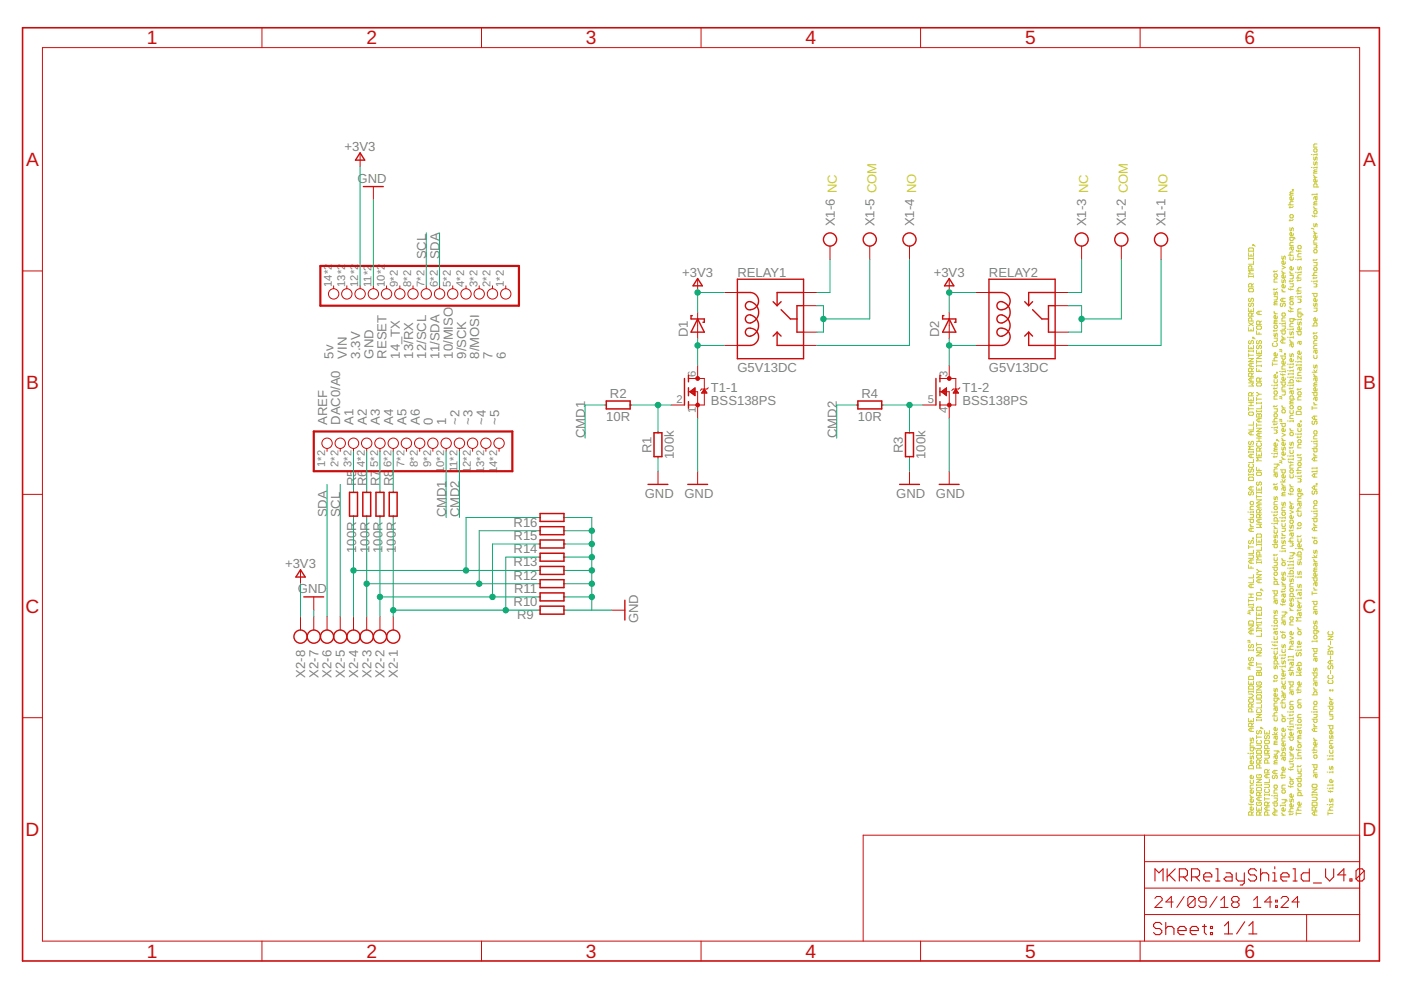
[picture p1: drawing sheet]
<svg xmlns="http://www.w3.org/2000/svg" width="297mm" height="210mm" viewBox="0 0 297 210" stroke-linecap="round" stroke-linejoin="round" font-family="sans-serif">
<defs><g id="words">
<g font-size="4.1" fill="#c90d0c">
<text x="31.1" y="9.4">1</text>
<text x="77.7" y="9.4">2</text>
<text x="124.2" y="9.4">3</text>
<text x="170.8" y="9.4">4</text>
<text x="217.3" y="9.4">5</text>
<text x="263.9" y="9.4">6</text>
<text x="5.5" y="35.2">A</text>
<text x="289" y="35.2">A</text>
<text x="5.5" y="82.6">B</text>
<text x="289" y="82.6">B</text>
<text x="5.4" y="129.9">C</text>
<text x="288.9" y="129.9">C</text>
<text x="5.4" y="177.3">D</text>
<text x="288.9" y="177.3">D</text>
<text x="31.1" y="203.1">1</text>
<text x="77.7" y="203.1">2</text>
<text x="124.2" y="203.1">3</text>
<text x="170.8" y="203.1">4</text>
<text x="217.3" y="203.1">5</text>
<text x="263.9" y="203.1">6</text>
</g>
<g font-size="2.8" fill="#808080">
<text x="73.1" y="32">+3V3</text>
<text x="75.8" y="38.7">GND</text>
<text x="177" y="48" transform="rotate(-90 177 48)">X1-6 NC</text>
<text x="185.4" y="48" transform="rotate(-90 185.4 48)">X1-5 COM</text>
<text x="193.8" y="48" transform="rotate(-90 193.8 48)">X1-4 NO</text>
<text x="230.3" y="48" transform="rotate(-90 230.3 48)">X1-3 NC</text>
<text x="238.7" y="48" transform="rotate(-90 238.7 48)">X1-2 COM</text>
<text x="247.1" y="48" transform="rotate(-90 247.1 48)">X1-1 NO</text>
<text x="90.4" y="55" transform="rotate(-90 90.4 55)">SCL</text>
<text x="93.2" y="55" transform="rotate(-90 93.2 55)">SDA</text>
<text x="144.6" y="58.6">+3V3</text>
<text x="156.3" y="58.6">RELAY1</text>
<text x="198" y="58.6">+3V3</text>
<text x="209.7" y="58.6">RELAY2</text>
<text x="145.8" y="71.6" transform="rotate(-90 145.8 71.6)">D1</text>
<text x="199.1" y="71.6" transform="rotate(-90 199.1 71.6)">D2</text>
<text x="70.7" y="76" transform="rotate(-90 70.7 76)">5v</text>
<text x="73.5" y="76" transform="rotate(-90 73.5 76)">VIN</text>
<text x="76.3" y="76" transform="rotate(-90 76.3 76)">3.3V</text>
<text x="79.2" y="76" transform="rotate(-90 79.2 76)">GND</text>
<text x="82" y="76" transform="rotate(-90 82 76)">RESET</text>
<text x="84.8" y="76" transform="rotate(-90 84.8 76)">14_TX</text>
<text x="87.6" y="76" transform="rotate(-90 87.6 76)">13/RX</text>
<text x="90.4" y="76" transform="rotate(-90 90.4 76)">12/SCL</text>
<text x="93.2" y="76" transform="rotate(-90 93.2 76)">11/SDA</text>
<text x="96" y="76" transform="rotate(-90 96 76)">10/MISO</text>
<text x="98.8" y="76" transform="rotate(-90 98.8 76)">9/SCK</text>
<text x="101.6" y="76" transform="rotate(-90 101.6 76)">8/MOSI</text>
<text x="104.4" y="76" transform="rotate(-90 104.4 76)">7</text>
<text x="107.2" y="76" transform="rotate(-90 107.2 76)">6</text>
<text x="150.7" y="83.1">T1-1</text>
<text x="156.3" y="78.8">G5V13DC</text>
<text x="204.1" y="83.1">T1-2</text>
<text x="209.7" y="78.8">G5V13DC</text>
<text x="128.5" y="89.2">10R</text>
<text x="129.3" y="84.5">R2</text>
<text x="150.7" y="85.9">BSS138PS</text>
<text x="181.9" y="89.2">10R</text>
<text x="182.7" y="84.5">R4</text>
<text x="204.1" y="85.9">BSS138PS</text>
<text x="69.3" y="90.1" transform="rotate(-90 69.3 90.1)">AREF</text>
<text x="72.1" y="90.1" transform="rotate(-90 72.1 90.1)">DAC0/A0</text>
<text x="74.9" y="90.1" transform="rotate(-90 74.9 90.1)">A1</text>
<text x="77.8" y="90.1" transform="rotate(-90 77.8 90.1)">A2</text>
<text x="80.6" y="90.1" transform="rotate(-90 80.6 90.1)">A3</text>
<text x="83.4" y="90.1" transform="rotate(-90 83.4 90.1)">A4</text>
<text x="86.2" y="90.1" transform="rotate(-90 86.2 90.1)">A5</text>
<text x="89" y="90.1" transform="rotate(-90 89 90.1)">A6</text>
<text x="91.8" y="90.1" transform="rotate(-90 91.8 90.1)">0</text>
<text x="94.6" y="90.1" transform="rotate(-90 94.6 90.1)">1</text>
<text x="97.4" y="90.1" transform="rotate(-90 97.4 90.1)">~2</text>
<text x="100.2" y="90.1" transform="rotate(-90 100.2 90.1)">~3</text>
<text x="103" y="90.1" transform="rotate(-90 103 90.1)">~4</text>
<text x="105.8" y="90.1" transform="rotate(-90 105.8 90.1)">~5</text>
<text x="124.1" y="92.9" transform="rotate(-90 124.1 92.9)">CMD1</text>
<text x="177.4" y="92.9" transform="rotate(-90 177.4 92.9)">CMD2</text>
<text x="138.1" y="96" transform="rotate(-90 138.1 96)">R1</text>
<text x="142.9" y="97.3" transform="rotate(-90 142.9 97.3)">100k</text>
<text x="191.4" y="96" transform="rotate(-90 191.4 96)">R3</text>
<text x="196.2" y="97.3" transform="rotate(-90 196.2 97.3)">100k</text>
<text x="75.5" y="103.1" transform="rotate(-90 75.5 103.1)">R5</text>
<text x="77.8" y="103.1" transform="rotate(-90 77.8 103.1)">R6</text>
<text x="80.6" y="103.1" transform="rotate(-90 80.6 103.1)">R7</text>
<text x="83.4" y="103.1" transform="rotate(-90 83.4 103.1)">R8</text>
<text x="136.7" y="105.5">GND</text>
<text x="145.1" y="105.5">GND</text>
<text x="190" y="105.5">GND</text>
<text x="198.4" y="105.5">GND</text>
<text x="69.3" y="109.7" transform="rotate(-90 69.3 109.7)">SDA</text>
<text x="72.1" y="109.7" transform="rotate(-90 72.1 109.7)">SCL</text>
<text x="94.6" y="109.7" transform="rotate(-90 94.6 109.7)">CMD1</text>
<text x="97.4" y="109.7" transform="rotate(-90 97.4 109.7)">CMD2</text>
<text x="108.9" y="111.7">R16</text>
<text x="75.5" y="117.2" transform="rotate(-90 75.5 117.2)">100R</text>
<text x="78.3" y="117.2" transform="rotate(-90 78.3 117.2)">100R</text>
<text x="81.1" y="117.2" transform="rotate(-90 81.1 117.2)">100R</text>
<text x="83.9" y="117.2" transform="rotate(-90 83.9 117.2)">100R</text>
<text x="108.9" y="117.3">R14</text>
<text x="108.9" y="114.5">R15</text>
<text x="60.4" y="120.4">+3V3</text>
<text x="63.2" y="125.7">GND</text>
<text x="108.9" y="122.9">R12</text>
<text x="108.9" y="120.1">R13</text>
<text x="109" y="125.7">R11</text>
<text x="108.9" y="128.5">R10</text>
<text x="109.7" y="131.3">R9</text>
<text x="135.3" y="132.2" transform="rotate(-90 135.3 132.2)">GND</text>
<text x="64.7" y="143.6" transform="rotate(-90 64.7 143.6)">X2-8</text>
<text x="67.5" y="143.6" transform="rotate(-90 67.5 143.6)">X2-7</text>
<text x="70.3" y="143.6" transform="rotate(-90 70.3 143.6)">X2-6</text>
<text x="73.1" y="143.6" transform="rotate(-90 73.1 143.6)">X2-5</text>
<text x="75.9" y="143.6" transform="rotate(-90 75.9 143.6)">X2-4</text>
<text x="78.7" y="143.6" transform="rotate(-90 78.7 143.6)">X2-3</text>
<text x="81.5" y="143.6" transform="rotate(-90 81.5 143.6)">X2-2</text>
<text x="84.4" y="143.6" transform="rotate(-90 84.4 143.6)">X2-1</text>
</g>
<g font-size="2.4" fill="#808080">
<text x="70.3" y="60.8" transform="rotate(-90 70.3 60.8)">14*2</text>
<text x="73.1" y="60.8" transform="rotate(-90 73.1 60.8)">13*2</text>
<text x="76" y="60.8" transform="rotate(-90 76 60.8)">12*2</text>
<text x="78.8" y="60.8" transform="rotate(-90 78.8 60.8)">11*2</text>
<text x="81.6" y="60.8" transform="rotate(-90 81.6 60.8)">10*2</text>
<text x="84.4" y="60.8" transform="rotate(-90 84.4 60.8)">9*2</text>
<text x="87.2" y="60.8" transform="rotate(-90 87.2 60.8)">8*2</text>
<text x="90" y="60.8" transform="rotate(-90 90 60.8)">7*2</text>
<text x="92.8" y="60.8" transform="rotate(-90 92.8 60.8)">6*2</text>
<text x="95.6" y="60.8" transform="rotate(-90 95.6 60.8)">5*2</text>
<text x="98.4" y="60.8" transform="rotate(-90 98.4 60.8)">4*2</text>
<text x="101.2" y="60.8" transform="rotate(-90 101.2 60.8)">3*2</text>
<text x="104" y="60.8" transform="rotate(-90 104 60.8)">2*2</text>
<text x="106.8" y="60.8" transform="rotate(-90 106.8 60.8)">1*2</text>
<text x="147.5" y="79.9" transform="rotate(-90 147.5 79.9)">6</text>
<text x="200.9" y="79.9" transform="rotate(-90 200.9 79.9)">3</text>
<text x="143.4" y="85.5">2</text>
<text x="147.5" y="87.6" transform="rotate(-90 147.5 87.6)">1</text>
<text x="196.7" y="85.5">5</text>
<text x="200.9" y="87.6" transform="rotate(-90 200.9 87.6)">4</text>
<text x="68.9" y="99" transform="rotate(-90 68.9 99)">1*2</text>
<text x="71.7" y="99" transform="rotate(-90 71.7 99)">2*2</text>
<text x="74.6" y="99" transform="rotate(-90 74.6 99)">3*2</text>
<text x="77.4" y="99" transform="rotate(-90 77.4 99)">4*2</text>
<text x="80.2" y="99" transform="rotate(-90 80.2 99)">5*2</text>
<text x="83" y="99" transform="rotate(-90 83 99)">6*2</text>
<text x="85.8" y="99" transform="rotate(-90 85.8 99)">7*2</text>
<text x="88.6" y="99" transform="rotate(-90 88.6 99)">8*2</text>
<text x="91.4" y="99" transform="rotate(-90 91.4 99)">9*2</text>
<text x="94.2" y="100.3" transform="rotate(-90 94.2 100.3)">10*2</text>
<text x="97" y="100.2" transform="rotate(-90 97 100.2)">11*2</text>
<text x="99.8" y="100.3" transform="rotate(-90 99.8 100.3)">12*2</text>
<text x="102.6" y="100.3" transform="rotate(-90 102.6 100.3)">13*2</text>
<text x="105.4" y="100.3" transform="rotate(-90 105.4 100.3)">14*2</text>
</g>
</g></defs>
<g fill="none" stroke="#c8c832" stroke-width=".21">
<path d="M278 35.5h.2M278 32.8h.2M278.6 33.3v.5l.1 .2 .2-.2v-.4l.2-.1 .1 .1v.6M278.6 34.3v.5l.1 .2 .2-.5 .2-.2 .1 .2v.5M278.6 31.7l.1-.1h.4l.1 .1v.4l-.1 .1h-.4l-.1-.1zM278.6 37.1l.3 .5M278.6 37.6h.6M278.7 36.4l-.1 .3h.6M278.7 36.4h.5M279.2 38.1v.3l-.1 .2h-.4l-.1-.2v-.3l.3-.2v.7M279.2 32.6v.3M279.2 35.3v.4"/>
<path d="M279.2 39.6v-.5l-.1-.1h-.4l-.1 .1v.5h1M279.2 30.5h-.5l-.1 .2v.5h.6M279.2 32.8h-.6v.1M279.2 35.5h-.6v.2M279.2 36h-.5l-.1 .2 .1 .2M264.7 53.6v.7h1.1v-.7M264.7 54.6v.4M264.7 58.4v.4M264.7 58.6h1.1M264.7 54.8h1.1M264.9 52.6h.7l.2 .1v.6h-1.1v-.6zM265.2 54v.3"/>
<path d="M265.4 57v-.5l-.2-.1h-.3l-.2 .1v.5h1.1M265.6 51.9h.2v.1h-.2zM265.8 54.6v.4M265.8 55.3v.7h-1.1M265.8 58.4v.4M265.8 57.4h-1.1l.4 .3-.4 .4h1.1M265.8 51.9l.3 .3M270.1 57.4v.3M270.3 58.1h.3l.2 .2v.3l-.2 .2h-.3l-.2-.2v-.3zM270.8 59.1h-.5l-.2 .2v.5h.7M270.8 57.4l-.2 .2h-.6M271.8 59.3v.5l.2 .2 .3-.7 .2 .2v.5"/>
<path d="M271.8 54.3v.5l.2 .2 .3-.7 .2 .2v.5M271.8 57.4l.4 .5M271.8 57.9h.7M271.8 56.4l.7 .3-.7 .3M272.5 58.4v.4l-.2 .1h-.3l-.2-.1v-.4l.4-.1v.6M272.5 55.5l-.2 .5h-.3l-.2-.5 .4-.2v.7M273.1 54.1h1.1M273.1 43.4h1.1M273.5 58.1h.7M273.5 58.4h.7v.5l-.2 .2h-.5M273.5 43.8v.3M273.5 46.5v.4"/>
<path d="M273.5 48.3v.5l.2 .2 .1-.2v-.4l.2-.1 .2 .1v.6M273.5 54.5v.5l.2 .2 .5-.2v-.5M273.5 57.6l.3 .5M273.5 59.5v.3M273.7 41l-.2 .4h.7M273.7 45.5l.5 .2v.3l-.2 .2h-.3l-.2-.2v-.3zM273.7 41h.5M273.8 52.4v.5l.2 .2 .2-.2v-.5h-.5l-.2 .5M274 40.2h.2v.1h-.2zM274.2 51.4h-.5l-.2 .1v.5h.7M274.2 56.7v.3l-.2 .2h-.3l-.2-.5 .3-.2v.7M274.2 41.9v.3l-.2 .2h-.3l-.2-.5 .3-.2v.7"/>
<path d="M274.2 42.8h-.5l-.2 .1v.4l.2 .1M274.2 49.5v.3l-.2 .2h-.3l-.2-.5 .3-.2v.7M274.2 50.3v.5l-.2 .2h-.3l-.2-.2v-.5h.9l.1 .4M274.2 53.4h-.5l-.2 .2v.4l.2 .1M274.2 59.5l-.2 .1h-.7M274.2 46.5l-.2 .2h-.7M274.2 43.8l-.2 .2h-.7M274.2 40.7h-.5l-.2 .2 .2 .1M274.7 57.7h.1M274.7 55h.1M274.8 53.1l.2 .2h.9M274.8 58.9h1.1"/>
<path d="M275.2 56.5v.5l.2 .2 .1-.5 .2-.2 .2 .2v.5M275.2 52.2l.5-.2 .2 .2v.4l-.2 .1h-.3l-.2-.1zM275.2 59.3v.3M275.4 53.1v.3M275.9 58.3h-.5l-.2 .1v.4l.2 .1M275.9 53.8h-.5l-.2 .2v.5h.7M275.9 55h-.7v.2M275.9 57.7h-.7v.2M275.9 54.8v.4M275.9 57.6v.3M275.9 59.3l-.2 .2h-.7M278 59.6h.2"/>
<path d="M278 48.4h.4l.2 .2M278.2 58.4h1M278.2 45.7l.2 .1h.8M278.6 51.9h.5l.1 .1-.1 .2 .1 .2-.1 .2h-.5M278.6 56.9l.1-.2h.4l.1 .2v.3l-.1 .2h-.4zM278.6 55.7h.6v.5l-.1 .2h-.5M278.6 47.4v.5l.1 .2 .2-.2 .2-.5 .1 .2v.5M278.6 44.8l.1-.2h.4l.1 .2v.4l-.1 .1h-.4l-.1-.1zM278.6 53.1l.1-.2h.4l.1 .2v.3l-.1 .2h-.4zM278.6 43.8l.3 .5M278.6 49l.3 .5M278.6 55v.3"/>
<path d="M278.6 58.8v.3M278.6 49.5h.6M278.6 44.3h.6M278.7 43.1l-.1 .3h.6M278.7 45.7v.3M278.7 43.1h.5M278.9 41.7v.5l.2 .2 .1-.2v-.5h-.5l-.1 .2v.3M279.2 50v.3l-.1 .2h-.4l-.1-.2v-.3l.3-.2v.7M279.2 50.8h-.5l-.1 .2v.5h.6M279.2 55l-.1 .2h-.7M279.2 58.8l-.1 .1h-.7M279.2 59.6h-.6v.2"/>
<path d="M279.2 42.8h-.5l-.1 .1 .1 .2M279.2 57.7h-.5l-.1 .2v.4l.1 .1M279.2 41.2h-1v.2M279.2 41v.4M279.2 59.5v.3M264.7 65.3v.7h1.1v-.7M264.7 69.4v.7h1.1v-.7M264.7 73.2v.7h1.1v-.7M264.7 74.3v.3M264.7 75v.6M264.7 76h1.1l-1.1 .7h1.1M264.7 75.3h1.1"/>
<path d="M264.7 74.4h1.1M264.7 68.4l1.1 .7M264.9 61.2h.7l.2 .2v.3l-.2 .2h-.7l-.2-.2v-.3zM264.9 63.2l-.2 .2v.4l.2 .1 .3-.1v-.4l.2-.2 .4 .2v.4l-.2 .1M264.9 64.3l-.2 .2v.3l.2 .2 .3-.2v-.3l.2-.2 .4 .2v.3l-.2 .2M264.9 72.2l-.2 .2v.3l.2 .2 .3-.2 .2-.5 .4 .2v.3l-.2 .2M265.2 65.7v.3M265.2 69.8v.3M265.2 73.6v.3M265.2 77v.7M265.4 60.8v-.5l-.2-.1h-.3l-.2 .1v.5h1.1M265.4 67v-.5l-.2-.1h-.3l-.2 .1v.5h1.1"/>
<path d="M265.4 68.1v-.5l-.2-.2h-.3l-.2 .2v.5h1.1M265.4 78.8v-.6l-.2-.1h-.3l-.2 .1v.6h1.1M265.4 79.8v-.5l-.2-.2h-.3l-.2 .2v.5h1.1M265.6 71.5h.2v.2h-.2zM265.8 74.3v.3M265.8 79.1l-.4 .3M265.8 78.1l-.4 .3M265.8 77h-.7l-.4 .4 .4 .3h.7M265.8 71.5l.3 .4M265.8 68.4l-1.1 .7M265.8 66.4l-.4 .3M265.8 60.2l-.4 .3"/>
<path d="M266.4 78.1v.7h1M266.4 76.7h1M266.4 75.3h1l-1 .7h1M266.4 70.1v.7h1M266.4 74.3v.7h1v-.7M266.4 76.3v.7M266.4 77.4v.3M266.4 77.6h1M266.6 73.2l-.2 .2v.4l.2 .1 .3-.1v-.4l.2-.2 .3 .2v.4l-.1 .1M266.6 72.2l-.2 .2v.3l.2 .2 .3-.2 .2-.5 .3 .2v.3l-.1 .2M266.6 69.1h.7l.1 .2v.3l-.1 .2h-.7l-.2-.2v-.3zM266.9 66v.7"/>
<path d="M266.9 70.5v.3M266.9 74.6v.4M266.9 78.4v.4M267.1 68.8v-.6l-.2-.1h-.3l-.2 .1v.6h1M267.4 77.4v.3M267.4 68.1l-.3 .3M267.4 66h-.6l-.4 .4 .4 .3h.6M269.8 76.9v.7M269.8 77.2h1M269.8 76.5h1M270 72.7l-.2 .2v.3l.2 .2h.6l.2-.2v-.3l-.2-.2M270.1 71.7h.7v.5l-.2 .2h-.5"/>
<path d="M270.1 70.7v.5l.2 .2 .2-.2v-.4l.1-.1 .2 .1v.6M270.1 61.2v.3M270.1 61.9v.5l.2 .2 .2-.2v-.4l.1-.1 .2 .1v.6M270.1 66l.4 .5M270.1 70v.3M270.1 62.9h.7v.5l-.2 .2h-.5M270.1 66.5h.7M270.3 64.3h.5M270.3 64.3l-.2 .3h.7M270.3 68.2l-.2 .4h.7M270.3 68.9h.3l.2 .2-.2 .5h-.3l-.2-.2v-.3zM270.3 68.2h.5"/>
<path d="M270.6 78.9h.2v.2h-.2zM270.8 79.6v.4l-.2 .1h-.3l-.2-.1v-.4l.4-.2v.7M270.8 70l-.2 .1h-.6M270.8 63.9h-.5l-.2 .2 .2 .2M270.8 67v.4l-.2 .2h-.3l-.2-.2v-.4l.4-.1v.7M270.8 75v.3l-.2 .2h-.3l-.2-.2v-.3l.4-.2v.7M270.8 75.8h-.5l-.2 .2v.3l.2 .2M270.8 67.9h-.5l-.2 .2 .2 .1M270.8 61.2l-.2 .2h-.6M271.3 78.8h.2M271.3 74.4h.3l.2 .2M271.3 68.6h.2"/>
<path d="M271.3 74.1h.3l.2 .2M271.5 70.1h1v.6l-.2 .1h-.3l-.2-.1v-.6M271.5 79.3l.1 .1h.9M271.5 75.5h1v.5l-.2 .2h-.3l-.2-.2v-.5M271.6 64.3l-.1 .2v.3l.1 .2 .4-.2v-.3l.2-.2 .3 .2v.3l-.2 .2M271.8 71.7h.7M271.8 61.9h.7M271.8 69.1h.7v.5l-.2 .2h-.5M271.8 61.4l.4 .5M271.8 71.2l.4 .5M272 66.4h.3l.2 .1v.4l-.2 .1h-.3l-.2-.1v-.4zM272 63.2v.7"/>
<path d="M272 72v.7M272 79.3v.3M272.3 75h.2v.1h-.2zM272.5 78.8h-.7v.1M272.5 67.4h-.5l-.2 .2v.5h.7M272.5 63.2h-.7l-.3 .4 .3 .3h.7M272.5 77.6h-.5l-.2 .1v.6h.7M272.5 76.7l-.2 .5h-.3l-.2-.5 .4-.2v.7M272.5 68.6h-.7v.2M272.5 60.5l-.2 .5h-.3l-.2-.5 .4-.2v.7M272.5 68.4v.4M272.5 78.6v.3"/>
<path d="M272.5 72h-.7l-.3 .4 .3 .3h.7M273 71.5h.1M273 69.8h.1M273 77.2h.1M273 80h.1M273 78.6h.1M273.1 65.8l.2 .2h.9M273.1 61.2l.2 .2h.9M273.5 75v.5l.2 .1 .3-.6 .2 .1v.5M273.5 72l.3 .6M273.5 60.2h.7v.5l-.2 .1h-.5M273.5 65l.3 .5"/>
<path d="M273.5 70.3v.5l.2 .2 .1-.5 .2-.2 .2 .2v.5M273.5 77.7v.4M273.5 72.6h.7M273.5 65.5h.7M273.7 63.9l.5 .2v.4l-.2 .1h-.3l-.2-.1v-.4zM273.7 63.2h.5M273.7 63.2l-.2 .4h.7M273.7 61.2v.3M273.7 65.8v.4M273.8 72.9v.5l.2 .2 .2-.2v-.5h-.5l-.2 .2v.3M274.2 76.2v.3l-.2 .2h-.3l-.2-.2v-.3l.3-.2v.7M274.2 71.5h-.7v.2"/>
<path d="M274.2 69.8h-.7v.2M274.2 77.2h-.7v.2M274.2 68.6h-.5l-.2 .2v.5h.7M274.2 67.6v.5l-.2 .1h-.3l-.2-.1v-.5h.9l.1 .3M274.2 62.9h-.5l-.2 .2 .2 .1M274.2 80h-.7v.1M274.2 78.6h-.7v.2M274.2 69.6v.4M274.2 71.4v.3M274.2 77v.4M274.2 78.4v.4M274.2 79.1v.3"/>
<path d="M274.2 79.8v.3M274.2 79.3h-1.1v.1M274.2 77.7l-.2 .2h-.7M274.7 76.7h.1M274.7 62.9h.1M274.7 67.7h.1M274.8 70.3h1.1v.5l-.2 .2h-.3l-.2-.2v-.5M274.8 61.7h1.1M275.2 63.4h.5l.2 .2-.2 .2 .2 .1-.2 .2h-.5M275.2 68.2v.6l.2 .1 .1-.1v-.4l.2-.2 .2 .2v.5M275.2 62v.4M275.5 77.9v.5l.2 .2 .2-.2v-.5h-.5l-.2 .2v.3"/>
<path d="M275.5 72.4v.5l.2 .2 .2-.2v-.5h-.5l-.2 .2v.3M275.9 76.7h-.7v.2M275.9 74.6v.4l-.2 .1-.5-.1v-.4l.3-.2v.7M275.9 78.9h-.5l-.2 .2v.5h.7M275.9 66.5v.5l-.2 .2h-.3l-.2-.2v-.5h.8l.2 .4M275.9 62.9h-.7v.2M275.9 61h-.5l-.2 .2v.3l.2 .2M275.9 69.4v.4l-.2 .2-.5-.2v-.4l.3-.1v.7M275.9 65.5h-.5l-.2 .2v.5h.7M275.9 77.4h-1.1v.2M275.9 67.7h-.7v.2M275.9 75.5v.7l-.7-.7v.7"/>
<path d="M275.9 62.7v.4M275.9 67.6v.3M275.9 76.5v.4M275.9 77.2v.4M275.9 80v.3M275.9 62l-.2 .2h-.7M278.2 69.1h1v-.5l-.1-.2h-.4l-.1 .2v.5M278.2 78.9h1M278.2 62.2h1v.5l-.1 .2h-.4l-.1-.2v-.5M278.6 79.8h.6M278.6 75.3v.5l.1 .2h.4l.1-.2v-.5M278.6 65.3h.6v.5l-.1 .2h-.5"/>
<path d="M278.6 60.2h.5l.1 .1-.1 .2 .1 .2-.1 .1h-.5M278.6 77.4v.5l.1 .2 .4-.7 .1 .2v.5M278.6 71.4l.1-.2h.4l.1 .2v.3l-.1 .2h-.4l-.1-.2zM278.6 64.3v.5l.1 .2 .2-.2v-.3l.2-.2 .1 .2v.5M278.6 70.5v.3M278.6 79.3l.3 .5M278.6 78.4l.3 .5 .3-.5M278.9 74.3v.5l.2 .2 .1-.2v-.5h-.5l-.1 .1v.4M279.2 63.4v.4l-.1 .1h-.4l-.1-.1v-.4l.3-.2v.7M279.2 73.2h-.5l-.1 .2v.5h.6M279.2 72.2h-.5l-.1 .2v.5h.6M279.2 67.6v.3l-.1 .2h-.4l-.1-.2v-.3l.3-.2v.7"/>
<path d="M279.2 70.5l-.1 .2h-.7M264.7 84.3v.7h1.1v-.7M264.7 86.3v.7M264.7 95.6v.4M264.7 95.8h1.1M264.7 86.7h1.1M264.7 86h1.1M264.7 85.3h1.1M264.7 81.2h1.1l-.4 .3 .4 .4h-1.1M264.9 87.4h.7l.2 .1v.4l-.2 .2h-.7l-.2-.2v-.4zM264.9 93.6l-.2 .1v.4l.2 .2 .3-.2v-.4l.2-.1 .4 .1v.4l-.2 .2M264.9 98.4l-.2 .2v.3l.2 .2h.7l.2-.2v-.3l-.2-.2"/>
<path d="M264.9 99.4l-.2 .2v.3l.2 .2 .3-.2 .2-.5 .4 .2v.3l-.2 .2M265.2 80.1v.7M265.2 84.6v.4M265.2 85.3v.7M265.2 91.5v.7M265.2 96.3v.7M265.4 83.9v-.5l-.2-.2h-.3l-.2 .2v.5h1.1M265.8 89.4v.7h-1.1M265.8 90.5v.7h-1.1M265.8 95.6v.4M265.8 97.4v.7h-1.1M265.8 96.3h-.7l-.4 .4 .4 .3h.7"/>
<path d="M265.8 94.6h-1.1l.4 .4-.4 .3h1.1M265.8 91.5h-.7l-.4 .3 .4 .4h.7M265.8 83.2l-.4 .4M265.8 80.1h-.7l-.4 .4 .4 .3h.7M266.4 93.6h1M266.4 90.8h1l-1 .7h1M266.4 90.1h1M266.4 83.2l.5 .4M266.4 81.3l.2-.1h.7l.1 .1v.4l-.1 .2h-.7l-.2-.2zM266.4 84.3v.7M266.4 85.3v.3M266.4 87v.4"/>
<path d="M266.4 89.8v.7M266.4 96v.7h1v-.7M266.4 99.1v.7h1M266.4 92.9h1M266.4 87.2h1M266.4 85.5h1M266.4 84.6h1M266.6 93.9l-.2 .2v.3l.2 .2h.7l.1-.2v-.3l-.1-.2M266.6 87.7l.3 .2 .4-.2 .1 .2v.5h-1v-.5zM266.9 83.6l-.5 .3M266.9 87.9v.5M266.9 88.8v.7"/>
<path d="M266.9 91.8v.7M266.9 92.9v.7M266.9 96.3v.4M266.9 99.4v.4M266.9 83.6h.5M267.1 95.7v-.6l-.2-.1h-.3l-.2 .1v.6h1M267.1 80.8v-.5l-.2-.2h-.3l-.2 .2v.5h1M267.4 97h-1l.4 .4-.4 .3h1M267.4 86v.7h-1M267.4 85.3v.3M267.4 87v.4M267.4 95l-.3 .3"/>
<path d="M267.4 91.8h-.6l-.4 .4 .4 .3h.6M267.4 88.8h-.6l-.4 .3 .4 .4h.6M267.4 80.1l-.3 .4M269.6 96.2h.2M269.6 90.6h.2M269.6 81.7h.2M269.8 89.5h1M270.1 91.2h.5l.2 .1-.2 .2 .2 .2-.2 .2h-.5M270.1 86.7h.7v.5l-.2 .2h-.5M270.1 80.5v.5l.2 .2h.3l.2-.2v-.5M270.1 83.1l.2-.2h.3l.2 .2v.3l-.2 .2h-.3l-.2-.2zM270.1 82.2v.3"/>
<path d="M270.1 86v.3M270.1 89.8v.3M270.1 96.7v.3M270.1 98.4h.9l.2 .3M270.3 95.3h.5M270.3 95.3l-.2 .4h.7M270.3 87.7h.3l.2 .2v.3l-.2 .2h-.3l-.2-.2v-.3zM270.6 93.2h.2v.2h-.2zM270.8 99.4h-.5l-.2 .2v.5h.7M270.8 98.4v.5l-.2 .2h-.5M270.8 94.1v.3l-.2 .2h-.3l-.2-.2v-.3l.4-.2v.7M270.8 83.9h-.5l-.2 .2v.5h.7"/>
<path d="M270.8 95h-.5l-.2 .1 .2 .2M270.8 88.8h-.5l-.2 .1 .2 .6M270.8 81.7h-.7v.2M270.8 90.6h-.7v.2M270.8 96.2h-.7v.1M270.8 81.5v.4M270.8 90.5v.3M270.8 96v.3M270.8 96.7l-.2 .2h-.6M270.8 93.2l.4 .4M270.8 89.8l-.2 .2h-.6M270.8 86l-.2 .2h-.6"/>
<path d="M270.8 82.2l-.2 .2h-.6M271.3 98h.3l.2 .2M271.3 97.7h.3l.2 .2M271.3 89.3h.3l.2 .2M271.3 88.9h.3l.2 .2M271.3 84.4h.3l.2 .2M271.3 84.1h.3l.2 .2M271.5 99.6h1v.5l-.2 .2h-.3l-.2-.2v-.5M271.5 81h1v.5l-.2 .2h-.3l-.2-.2v-.5M271.5 89.8h1v.5l-.2 .2h-.3l-.2-.2v-.5M271.8 87l.2-.2h.3l.2 .2v.4l-.2 .1h-.3l-.2-.1zM271.8 93.4h.7"/>
<path d="M271.8 86l.4 .5M271.8 92.9l.4 .5M271.8 94.8v.5l.2 .2 .3-.7 .2 .2v.5M271.8 96.8v.2l.4 .4M271.8 83.1h.7v.5l-.2 .2h-.5M271.8 97.4h.7M271.8 91.8l.7 .4-.7 .3M271.8 86.5h.7M272.5 93.9l-.2 .5h-.3l-.2-.5 .4-.2v.7M272.5 96v.3l-.2 .2h-.3l-.2-.2v-.3l.4-.2v.7M272.5 91v.3l-.2 .2h-.3l-.2-.2v-.3l.4-.2v.7M272.5 80.1v.4l-.2 .1h-.3l-.2-.1v-.4l.4-.1v.6"/>
<path d="M272.5 82h-.5l-.2 .2v.5h.7M273 96.7h.1M273 81.7h.1M273 89.3h.1M273.1 97.9l.2 .1h.9M273.1 81.2h1.1v-.6l-.5-.1-.2 .1v.6M273.5 86.2l.2-.2h.3l.2 .2v.3l-.5 .2-.2-.2zM273.5 99.8l.2-.2h.3l.2 .2v.3l-.5 .2-.2-.2zM273.5 87v.5l.2 .2 .5-.2v-.5M273.5 95.5v.5l.2 .2 .5-.2v-.5M273.5 82.2v.3M273.5 90.8l.3 .5"/>
<path d="M273.5 91.8l.2-.1h.3l.2 .1v.4l-.5 .2-.2-.2zM273.5 93.7v.6l.2 .1 .1-.5 .2-.2 .2 .2v.5M273.5 94.8v.3M273.5 91.3h.7M273.7 85.3l-.2 .3h.7M273.7 85.3h.5M273.7 97.9v.3M273.8 82.9v.5l.2 .2 .2-.2v-.5h-.5l-.2 .2v.3M274.2 88.1h-.5l-.2 .1v.6h.7M274.2 85h-.5l-.2 .1 .2 .2M274.2 84.6v-.5l-.2-.2h-.3l-.2 .2v.5h1M274.2 96.7h-.7v.2"/>
<path d="M274.2 94.8l-.2 .2h-.7M274.2 82.2l-.2 .2h-.7M274.2 81.7h-.7v.2M274.2 97.4h-1.1v.1M274.2 89.3h-.7v.2M274.2 98.6h-.5l-.2 .1v.6h.7M274.2 81.5v.4M274.2 89.1v.4M274.2 96.5v.4M274.2 97.2v.3M274.7 80.1h.1M274.7 92h.1"/>
<path d="M274.8 80.6l.2 .2h.9M274.8 99.8h1.1M275 87.2h.7l.2 .2v.5h-1.1v-.5zM275.2 98.2l.2-.2h.3l.2 .6-.2 .1h-.3l-.2-.1zM275.2 97h.7v.5l-.2 .2h-.5M275.2 90.8v.5l.2 .2h.3l.2-.2v-.5M275.2 93.4l.2-.2h.3l.2 .5-.2 .2h-.3l-.2-.2zM275.2 86.3l.5-.1 .2 .1v.4l-.2 .1h-.3l-.2-.1zM275.2 83.2l.5-.1 .2 .1v.4l-.2 .2h-.3l-.2-.2zM275.2 82.4v.3M275.2 92.5v.4M275.2 96.3v.4"/>
<path d="M275.4 80.6v.4M275.7 89.3h.2v.2h-.2zM275.9 99.1h-.5l-.2 .2v.3l.2 .2M275.9 94.3h-.5l-.2 .1v.6h.7M275.9 80.1h-.7v.2M275.9 96.3l-.2 .2h-.7M275.9 90v.3l-.2 .2-.5-.2v-.3l.3-.2v.7M275.9 84.1h-.5l-.2 .2v.5h.7M275.9 92h-.7v.2M275.9 91.8v.4M275.9 92.5l-.2 .2h-.7M275.9 82.4l-.2 .1h-.7"/>
<path d="M278 93.6h.2M278.2 95.1h1v.6l-.1 .1h-.4l-.1-.1v-.6M278.2 83.2h1v.6l-.1 .1h-.4l-.1-.1v-.6M278.2 86.5h1M278.2 86.2v.6M278.4 89.3l-.2 .1v.4l.4 .2 .1-.2v-.4l.4-.1 .1 .1v.4l-.1 .2M278.6 91.5l.1-.2h.4l.1 .2v.3l-.1 .2h-.4zM278.6 96.7h.6M278.6 94.1h.6v.5l-.1 .2h-.5M278.6 85.3l.3 .5M278.6 96.2l.3 .5M278.6 85.8h.6"/>
<path d="M278.7 81.5l-.1 .4h.6M278.7 88.2v.7M278.7 97v.7M278.7 81.5h.5M278.9 80.1v.5l.2 .2 .1-.2v-.5h-.5l-.1 .2v.3M278.9 84.3v.5l.2 .2 .1-.2v-.5h-.5l-.1 .1v.4M279.2 97h-.6l-.4 .4 .4 .3h.6M279.2 93.6h-.6v.1M279.2 81.2h-.5l-.1 .1 .1 .2M279.2 82.4v.3l-.1 .2h-.4l-.1-.2v-.3l.3-.2v.7M279.2 88.2h-.6l-.4 .4 .4 .3h.6M279.2 92.4h-.5l-.1 .1v.5h.6"/>
<path d="M279.2 99.3h-1v.1M279.2 99.9h-1v.2M279.2 93.4v.3M279.2 99.1v.3M279.2 99.8v.3M264.5 108.6h.2M264.7 100.5v.3M264.7 115.6v.7M264.7 119.8v.7h1.1M264.7 110.1h1.1v.5l-.2 .2h-.4l-.1-.2v-.5M264.7 117.7h.9l.2 .2v.3l-.2 .2h-.9M264.7 116h1.1"/>
<path d="M264.7 100.6h1.1M264.9 101.2h.7l.2 .1v.6h-1.1v-.6zM264.9 104.2l-.2 .2v.4l.2 .1 .3-.1 .2-.6 .4 .2v.4l-.2 .1M264.9 114.6l-.2 .2v.3l.2 .2 .3-.2v-.3l.2-.2h.2l.2 .2v.3l-.2 .2M265.1 106.5l.1-.2h.4l.2 .2v.3l-.2 .2h-.4l-.1-.2zM265.1 109.1h.7v.5l-.2 .2h-.5M265.1 111.1l.3 .6M265.1 111.7h.7M265.2 103.2v.7M265.2 112v.7M265.2 118.7v.7M265.6 114.1h.2v.2h-.2z"/>
<path d="M265.8 100.5v.3M265.8 108.4v.3M265.8 116.6v.7h-1.1M265.8 107.4h-.6l-.1 .1v.6h.7M265.8 108.6h-.7v.1M265.8 118.7h-.7l-.4 .4 .4 .3h.7M265.8 112h-.7l-.4 .4 .4 .3h.7M265.8 103.2h-.7l-.4 .4 .4 .3h.7M266.4 103.2v.7h1v-.7M266.4 104.2v.4M266.4 104.9v.7M266.4 114.2v.7h1v-.7"/>
<path d="M266.4 115.3v.3M266.4 119.1v.3M266.4 119.3h1M266.4 115.5h1M266.4 111.1h1l-.3 .4 .3 .3h-1M266.4 106h1l-1 .7h1M266.4 105.3h1M266.4 104.4h1M266.6 100.1h.7l.1 .2v.3l-.1 .2h-.7l-.2-.2v-.3zM266.6 102.2l-.2 .2v.3l.2 .2 .3-.2v-.3l.2-.2 .3 .2v.3l-.1 .2M266.6 113.2h.7l.1 .2v.5h-1v-.5zM266.9 103.6v.3"/>
<path d="M266.9 107v.7M266.9 110.1v.7M266.9 114.6v.3M267.1 117.7v-.5l-.2-.2h-.3l-.2 .2v.5h1M267.1 109.8v-.6l-.2-.1h-.3l-.2 .1v.6h1M267.1 108.7v-.5l-.2-.2h-.3l-.2 .2v.5h1M267.4 118h-1l.4 .4-.4 .3h1M267.4 110.1h-.6l-.4 .3 .4 .4h.6M267.4 107h-.6l-.4 .4 .4 .3h.6M267.4 104.2v.4M267.4 115.3v.3M267.4 116v.7h-1"/>
<path d="M267.4 119.1v.3M267.4 109.1l-.3 .3M267.4 108l-.3 .4M269.6 108.6h.2M269.6 111h.2M269.8 115.4h1v.6l-.2 .1h-.3l-.2-.1v-.6M270.1 113.4v.5l.2 .2 .3-.7 .2 .2v.5M270.1 112h.7M270.1 102.5v.4M270.1 105.3v.5l.2 .2 .2-.2v-.3l.1-.2 .2 .2v.5M270.1 109.1v.3M270.1 111.5l.4 .5"/>
<path d="M270.1 112.4v.5l.2 .2h.3l.2-.2v-.5M270.1 117.5v.4M270.1 118.2v.5l.2 .2h.3l.2-.2v-.5M270.1 119.2h.7v.6l-.2 .1h-.5M270.3 107.4h.3l.2 .1-.2 .6h-.3l-.2-.2v-.4zM270.5 103.2v.5l.1 .2 .2-.2v-.5h-.5l-.2 .2v.3M270.5 100.5v.5l.1 .2 .2-.2v-.5h-.5l-.2 .1v.4M270.8 117.5l-.2 .2h-.6M270.8 110.5v-.6l-.2-.1h-.3l-.2 .1v.6h1.1M270.8 108.6h-.7v.1M270.8 106.3h-.5l-.2 .2v.5h.7M270.8 111h-.7v.1"/>
<path d="M270.8 114.6v.3l-.2 .2h-.3l-.2-.2v-.3l.4-.2v.7M270.8 108.4v.3M270.8 110.8v.3M270.8 109.1l-.2 .2h-.6M270.8 102.5l-.2 .2h-.6M271.3 109.8h.2M271.3 116.8h.2M271.5 102.2h1M271.8 112h.7v.5l-.2 .2h-.5M271.8 111v.5l.2 .2h.3l.2-.2v-.5M271.8 106.5v.5l.2 .2 .3-.7 .2 .2v.5M271.8 118.9h.7"/>
<path d="M271.8 102.5l.4 .6M271.8 110.3v.3M271.8 113.1l.4 .5M271.8 113.9v.4M271.8 114.6v.5l.2 .2 .3-.7 .2 .2v.5M271.8 118.4l.4 .5M271.8 113.6h.7M271.8 103.1h.7M271.8 101.7l.4 .5 .3-.5M272 108.6h.3l.2 .1-.2 .6h-.3l-.2-.2v-.4zM272 119.2h.3l.2 .2v.4l-.2 .1h-.3l-.2-.1zM272 104.8l-.2 .3h.7"/>
<path d="M272 104.8h.5M272.2 103.4v.5l.1 .2 .2-.2v-.5h-.5l-.2 .2v.3M272.5 107.5h-.5l-.2 .2v.5h.7M272.5 113.9l-.2 .2h-.7M272.5 104.4h-.5l-.2 .2 .2 .2M272.5 109.8h-.7v.1M272.5 100.8v.4l-.2 .1h-.3l-.2-.1v-.4l.4-.2v.7M272.5 110.3l-.2 .2h-.7M272.5 115.6h-.5l-.2 .2v.5h.7M272.5 116.8h-.7v.2M272.5 109.6v.3M272.5 116.6v.4"/>
<path d="M273 119.1h.1M273.1 104.6l.2 .2h.9M273.1 114.8h1.1M273.5 103.7l.2-.1h.3l.2 .1v.4l-.2 .2h-.3zM273.5 103.2h.7M273.5 111.3v.5l.2 .2 .1-.2v-.3l.2-.2 .2 .2v.5M273.5 115.1h.5l.2 .2-.2 .2 .2 .1-.2 .2h-.5M273.5 110.4l.2-.1h.3l.2 .1v.4l-.5 .2-.2-.2zM273.5 100.6v.6l.2 .1 .5-.1v-.6M273.5 102.7l.3 .5M273.5 106.3l.3 .5M273.5 112.4v.3"/>
<path d="M273.5 118.2v.4M273.5 117.2h.9l.1 .3M273.5 108.2l.7 .4-.7 .3M273.5 106.8h.7M273.7 104.6v.3M273.8 113v.6l.2 .1 .2-.1v-.6h-.5l-.2 .6M274.2 118.2l-.2 .2h-.7M274.2 107.4v.3l-.2 .2h-.3l-.2-.2v-.3l.3-.2v.7M274.2 114.1h-.5l-.2 .1v.4l.2 .2M274.2 109.4v.4l-.2 .1h-.3l-.2-.1v-.4l.3-.2v.7M274.2 119.1h-.7v.2M274.2 117.2v.5l-.2 .2h-.5"/>
<path d="M274.2 118.9v.4M274.2 119.6v.3M274.2 119.8h-1.1v.1M274.2 112.4l-.2 .1h-.7M274.7 116.3h.1M274.7 101h.1M274.8 117.7h1.1v-.5l-.2-.2h-.3l-.2 .2v.5M274.8 108.4h1.1M275.2 118h.7v.6l-.2 .1h-.5M275.2 111l.5-.2 .2 .2v.3l-.2 .2h-.3l-.2-.2zM275.2 114.2v.6l.2 .1h.3l.2-.1v-.6M275.2 101.5h.5l.2 .2-.2 .2 .2 .1-.2 .2h-.5"/>
<path d="M275.2 119.1v.5l.2 .2 .1-.2 .2-.5 .2 .2v.5M275.2 116.3h.8l.2 .4M275.2 100.1v.4M275.2 108.7v.6l.2 .1h.3l.2-.1v-.6M275.2 111.8v.4M275.2 113.6v.3M275.5 106.7v.5l.2 .2 .2-.2v-.5h-.5l-.2 .1v.4M275.9 115.4v.4l-.2 .2-.5-.2v-.4l.3-.1v.7M275.9 111.8l-.2 .2h-.7M275.9 105.6h-.5l-.2 .2v.5h.7M275.9 103.7l-.2 .6h-.3l-.2-.2v-.4l.3-.1v.7M275.9 107.7h-.5l-.2 .2v.3l.2 .2"/>
<path d="M275.9 104.6v.5l-.2 .2-.5-.2v-.5h.8l.2 .3M275.9 100.1l-.2 .2h-.7M275.9 113.6l-.2 .1h-.7M275.9 101h-.7v.2M275.9 100.8v.4M278 108.4h.2M278.2 113.9l.2 .2h.8M278.2 109.9h1v.6l-.1 .1h-.4l-.1-.1v-.6M278.2 118.2h1M278.4 104.1l-.2 .1v.4l.4 .2 .1-.2v-.4l.4-.1 .1 .1v.4l-.1 .2M278.6 114.8l.1-.2h.4l.1 .2v.3l-.1 .2h-.4l-.1-.2zM278.6 106.3l.1-.1h.4l.1 .1v.4l-.1 .1h-.4z"/>
<path d="M278.6 111.5h.6M278.6 116.6v.6l.1 .1 .2-.1 .2-.6 .1 .2v.5M278.6 108.9h.6v.5l-.1 .2h-.5M278.6 111l.3 .5M278.6 118.6l.3 .5M278.6 119.1h.6M278.6 117.7l.3 .5 .3-.5M278.7 100.5v.7M278.7 103v.7M278.7 111.8v.7M278.7 113.9v.4M278.9 119.4v.5l.2 .2 .1-.2v-.5h-.5l-.1 .2v.3"/>
<path d="M279.1 102.5h.1v.2h-.1zM279.2 100.5h-.6l-.4 .3 .4 .4h.6M279.2 111.8h-.6l-.4 .4 .4 .3h.6M279.2 103h-.6l-.4 .4 .4 .3h.6M279.2 107.2h-.5l-.1 .2v.5h.6M279.2 108.4h-.6v.2M279.2 108.2v.4M264.5 136.1h.4l.2 .2M264.5 135.8h.4l.2 .2M264.5 130.1h.4l.2 .2M264.5 129.8h.4l.2 .1M264.7 127v.7"/>
<path d="M264.7 128v.4M264.7 137.7v.3M264.7 137.9h1.1M264.7 132.7h1.1l-1.1 .7h1.1M264.7 128.7h1.1l-.4 .4 .4 .3h-1.1M264.7 128.2h1.1M264.7 127.3h1.1M264.7 126.7h1.1M264.7 126h1.1M264.9 131.7h.7l.2 .1v.5h-1.1v-.5zM264.9 136.7l-.2 .1v.4l.2 .1 .3-.1v-.4l.2-.1 .4 .1v.4l-.2 .1M264.9 139.4l-.2 .2 .2 .5 .3-.2v-.3l.2-.2 .4 .2-.2 .5"/>
<path d="M265.2 120.1v.4M265.2 123.9v.7M265.2 126v.7M265.2 133.7v.7M265.8 121.8v.7h-1.1M265.8 122.9v.6h-1.1M265.8 128v.4M265.8 137.7v.3M265.8 133.7h-.7l-.4 .4 .4 .3h.7M265.8 123.9h-.7l-.4 .3 .4 .4h.7M266.4 136.7h1M266.4 133.7h1"/>
<path d="M266.4 128.9l.2-.2h.7l.1 .2v.5h-1zM266.4 121.8h1l-1 .7h1M266.4 126.6v.7M266.4 129.8v.7h1v-.7M266.4 130.8v.7M266.4 131.8v.4M266.4 133.5v.4M266.4 136.3v.7M266.4 138.4h1l-1 .7h1M266.4 132h1M266.4 131.1h1M266.4 127h1"/>
<path d="M266.4 120.8l.5 .3M266.6 137.3h.7l.1 .2v.4l-.1 .1h-.7l-.2-.1v-.4zM266.6 125.6h.7l.1 .2v.3l-.1 .2h-.7l-.2-.2v-.3zM266.9 122.9v.6M266.9 130.1v.4M266.9 121.1l-.5 .4M266.9 121.1h.5M267.3 124.9h.1v.2h-.1zM267.4 132.5h-1l.4 .4-.4 .3h1M267.4 122.9h-.6l-.4 .3 .4 .3h.6M267.4 131.8v.4M267.4 133.5v.4"/>
<path d="M267.4 134.2v.7h-1M267.4 124.9l.4 .4M269.6 136.1h.2M269.6 132.7h.2M269.6 137.5h.2M269.8 125.3h1v.5l-.2 .2h-.3l-.2-.2v-.5M269.8 120.3h1v.5l-.2 .2h-.3l-.2-.2v-.5M269.8 136.7l.2 .1h.8M270.1 122.9h.7M270.1 122.3l.4 .6M270.1 129.4v.5l.2 .2 .3-.7 .2 .2v.5M270.1 133.2v.3"/>
<path d="M270.1 134.9v.5l.2 .2h.3l.2-.2v-.5M270.1 138v.5l.2 .2h.3l.2-.2v-.5M270.3 136.7v.3M270.3 121.3h.3l.2 .2v.3l-.2 .2h-.3l-.2-.2v-.3zM270.3 131.5h.3l.2 .2v.3l-.2 .2h-.3l-.2-.2zM270.5 127.3v.6l.1 .1 .2-.1v-.6h-.5l-.2 .2v.4M270.5 133.9v.5l.1 .2 .2-.2v-.5h-.5l-.2 .5M270.8 136.1h-.7v.2M270.8 133.2l-.2 .2h-.6M270.8 132.7h-.7v.2M270.8 126.3h-.5l-.2 .2v.5h.7M270.8 123.9v-.5l-.2-.2h-.3l-.2 .2v.5h1.1"/>
<path d="M270.8 139.2v.4l-.2 .1h-.3l-.2-.1v-.4l.4-.1v.6M270.8 130.5h-.5l-.2 .1v.5h.7M270.8 137.5h-.7v.2M270.8 132.5v.4M270.8 136v.3M270.8 137.3v.4M271.3 138.9h.2M271.5 128l.1 .2h.9M271.5 133.9l.1 .2h.9M271.8 129.8h.9l.1 .3M271.8 123.9h.7M271.8 121.3v.5l.2 .2 .3-.7 .2 .2v.5"/>
<path d="M271.8 137.7v.5l.2 .2h.3l.2-.2v-.5M271.8 124.2h.7v.6l-.2 .1h-.5M271.8 136.7v.5l.2 .1 .3-.6 .2 .1v.5M271.8 123.4l.4 .5M271.8 125.3v.3M271.8 139.4v.3M272 134.6h.3l.2 .1-.2 .6h-.3l-.2-.2v-.4zM272 128v.4M272 133.9v.3M272.2 131.8v.5l.1 .2 .2-.2v-.5h-.5l-.2 .2v.3M272.2 126v.5l.1 .2 .2-.2v-.5h-.5l-.2 .1v.4M272.5 129.8v.5l-.2 .2h-.5"/>
<path d="M272.5 127.2v.3l-.2 .2h-.3l-.2-.2v-.3l.4-.2v.7M272.5 122.5v.4l-.2 .1h-.3l-.2-.1v-.4l.4-.2v.7M272.5 130.8h-.5l-.2 .2v.5h.7M272.5 138.9h-.7v.2M272.5 138.7v.4M272.5 139.4l-.2 .2h-.7M272.5 125.3l-.2 .2h-.7M273 120.5h.1M273 122.2h.1M273.1 121.7h1.1v-.6l-.5-.1-.2 .1v.6M273.1 137.7h1.1M273.5 131l.2-.2h.3l.2 .2v.3l-.2 .2h-.3z"/>
<path d="M273.5 129.4h.7M273.5 124.9l.2-.1h.3l.2 .1v.4l-.2 .2h-.3zM273.5 122.7v.5l.2 .2 .1-.2v-.3l.2-.2 .2 .2v.5M273.5 126.8v.5l.2 .2 .3-.7 .2 .2v.5M273.5 128.9l.3 .5M273.5 134.9l.7 .4-.7 .3M273.8 136v.5l.2 .2 .2-.2v-.5h-.5l-.2 .1v.4M274.2 131.8h-.5l-.2 .2v.5h.7M274.2 120.5h-.7v.1M274.2 134.1v.3l-.2 .2h-.3l-.2-.2v-.3l.3-.2v.7M274.2 137h-.5l-.2 .2 .2 .5M274.2 122.2h-.7v.1"/>
<path d="M274.2 123.7h-.5l-.2 .2v.5h.7M274.2 126.5v-.5l-.2-.2h-.3l-.2 .2v.5h1M274.2 128v.4l-.2 .1h-.3l-.2-.1v-.4l.3-.2v.7M274.2 120.3v.3M274.2 122v.3M274.2 139.1v.3M274.2 139.7v.4M274.2 139.2h-1.1v.2M274.2 139.9h-1.1v.2M274.7 137.9h.1M274.7 122.3h.1M274.7 126.8h.1"/>
<path d="M275 138.4l-.2 .1v.4l.4 .2 .2-.2v-.4l.3-.1 .2 .1v.4l-.2 .2M275.2 134.1l.2-.2h.3l.2 .5-.2 .2h-.3l-.2-.2zM275.2 127.9h.7M275.2 121.1v.6l.2 .1 .1-.1v-.4l.2-.2 .2 .2v.5M275.2 123.9v.5l.2 .2 .1-.2v-.3l.2-.2 .2 .2v.5M275.2 127.3l.3 .6M275.2 129.2v.4M275.2 133l.3 .5M275.2 137v.3M275.2 133.5h.7M275.5 125.6v.5l.2 .2 .2-.2v-.5h-.5l-.2 .2v.3M275.5 129.9v.6l.2 .1 .2-.1v-.6h-.5l-.2 .2v.4"/>
<path d="M275.9 137.9h-.7v.1M275.9 136.1v.4l-.2 .2-.5-.2v-.4l.3-.1v.7M275.9 131h-1.1l.4 .3-.4 .4h1.1M275.9 129.2l-.2 .2h-.7M275.9 128.4v.3l-.2 .2-.5-.2v-.3l.3-.2v.7M275.9 125.1h-1.1v.2M275.9 122.3h-.7v.2M275.9 126.8h-.7v.2M275.9 122.2v.3M275.9 124.9v.4M275.9 126.7v.3M275.9 137.7v.3"/>
<path d="M275.9 137l-.2 .2h-.7M278.2 127.5h1v.5l-.1 .2h-.4l-.1-.2v-.5M278.2 137.5h1v.5l-.1 .2h-.4l-.1-.2v-.5M278.2 122.5h1v.5l-.1 .2h-.4l-.1-.2v-.5M278.2 125.8h1M278.2 125.5v.6M278.6 125.1h.6M278.6 134.9l.1-.2h.4l.1 .2v.4l-.1 .1h-.4l-.1-.1zM278.6 131.7v.5l.1 .1 .4-.6 .1 .1v.5M278.6 124.6l.3 .5M278.7 132.7h.4l.1 .2v.3l-.1 .2h-.4l-.1-.2zM278.7 120.8h.5"/>
<path d="M278.7 120.8l-.1 .3h.6M278.9 129.6v.5l.2 .2 .1-.2v-.5h-.5l-.1 .2v.3M278.9 123.5v.6l.2 .1 .1-.1v-.6h-.5l-.1 .2v.4M278.9 139.6v.5l.2 .2 .1-.2v-.5h-.5l-.1 .1v.4M279.2 133.7v.5l-.1 .2h-.4l-.1-.2v-.5h.8l.2 .4M279.2 121.6v.4l-.1 .2h-.4l-.1-.2v-.4l.3-.1v.7M279.2 120.4h-.5l-.1 .2 .1 .2M279.2 138.5h-.5l-.1 .2v.5h.6M279.2 136h-1v.1M279.2 128.5h-.5l-.1 .2v.5h.6M279.2 135.8v.3M281.6 134.9h1l-1 .7h1"/>
<path d="M281.6 137l.5 .3M281.7 133.9l-.1 .2v.3l.1 .2h.7l.2-.2-.2-.5M281.7 138l.4 .2 .3-.2 .2 .2v.5h-1v-.5zM282.1 137.3l-.5 .4M282.1 137.3h.5M282.1 136v.7M282.1 138.2v.5M282.1 139.1v.6M264.5 159.7h.2M264.5 141.8h.4l.2 .2M264.5 141.5h.4l.2 .1M264.7 144.4v.7h1.1v-.7"/>
<path d="M264.7 146.5v.3M264.7 152.3v.7h1.1v-.7M264.7 147.2h.7l.4 .3-.4 .3h-.7M264.7 146.6h1.1M264.9 143.4h.7l.2 .1v.6h-1.1v-.6zM264.9 145.4h.7l.2 .2v.5h-1.1v-.5zM264.9 148.2h.7l.2 .2v.3l-.2 .2h-.7l-.2-.2v-.3zM265.1 156.5v.5l.1 .1 .4-.6 .2 .1v.5M265.2 140.4v.7M265.2 144.7v.4M265.2 152.7v.3M265.2 154.4v.7"/>
<path d="M265.4 149.9v-.5l-.2-.2h-.3l-.2 .2v.5h1.1M265.4 150.9v-.5l-.2-.1h-.3l-.2 .1v.5h1.1M265.4 154.1v-.6l-.2-.1h-.3l-.2 .1v.6h1.1M265.8 146.5v.3M265.8 158.5v.5l-.2 .2h-.4l-.1-.2v-.5h.8l.2 .4M265.8 159.6v.3M265.8 157.5h-.6l-.1 .2v.5h.7M265.8 159.7h-.7v.2M265.8 154.4h-.7l-.4 .3 .4 .4h.7M265.8 153.4l-.4 .3M265.8 149.2l-.4 .4M265.8 140.4h-.7l-.4 .4 .4 .3h.7"/>
<path d="M266.4 159.2l.2-.2h.7l.1 .2v.5h-1zM266.4 141.5h.9l.1 .1v.4l-.1 .2h-.9M266.4 140.4v.7M266.4 142.7l.2-.2 .3 .2 .4-.2 .1 .2v.5h-1zM266.4 146.6v.4M266.4 152.5v.3M266.4 155.9v.7M266.4 148.4h.9l.1 .1v.4l-.1 .2h-.9M266.4 158h.9l.1 .2-.1 .5h-.9M266.4 156.3h1M266.4 152.7h1M266.4 151.5h1l-1 .6h1"/>
<path d="M266.4 146.8h1M266.4 145.6h1l-1 .7h1M266.4 140.8h1M266.6 154.9l-.2 .2v.3l.2 .2 .3-.2 .2-.5 .3 .2v.3l-.1 .2M266.6 144.6l-.2 .1v.4l.2 .2h.7l.1-.2v-.4l-.1-.1h-.4v.3M266.6 147.3h.7l.1 .2v.5h-1v-.5zM266.6 150.4l-.2 .2v.3l.2 .2h.7l.1-.2v-.3l-.1-.2M266.6 157l-.2 .1v.4l.2 .2h.7l.1-.2v-.4l-.1-.1M266.9 142.7v.5M267.3 154.2h.1v.2h-.1zM267.4 146.6v.4M267.4 149.4v.7h-1"/>
<path d="M267.4 152.5v.3M267.4 154.2l.4 .4M268.1 157.1l.2-.1h.7l.1 .1v.4l-.1 .2h-.7l-.2-.2zM268.1 154.9v.7h1v-.7M268.3 155.9l-.2 .2v.4l.3 .1 .2-.1v-.4l.4-.2 .1 .2v.4l-.1 .1M268.6 155.3v.3M268.8 159.7v-.5l-.2-.2h-.3l-.2 .2v.5h1M268.8 158.7v-.5l-.2-.2h-.3l-.2 .2v.5h1M269.1 159l-.3 .4M269.8 155.8h1M269.8 151.8h1M270.1 159.2h.9l.2 .4"/>
<path d="M270.1 152.1v.6l.2 .1h.3l.2-.1v-.6M270.1 141.1v.5l.2 .2 .2-.2v-.3l.1-.2 .2 .2v.5M270.1 144.2v.4M270.1 145.9v.6l.2 .1 .2-.1v-.4l.1-.2 .2 .2v.5M270.1 155.3l.4 .5 .3-.5M270.3 157.5h.5M270.3 143.2h.3l.2 .2-.2 .5h-.3l-.2-.2v-.3zM270.3 157.5l-.2 .3h.7M270.5 150.1v.5l.1 .2 .2-.2v-.5h-.5l-.2 .5M270.5 156.1v.5l.1 .2 .2-.2v-.5h-.5l-.2 .2v.3M270.8 140.8v-.5l-.2-.2h-.3l-.2 .2v.5h1.1M270.8 154.4l-.2 .5h-.3l-.2-.5 .4-.2v.7"/>
<path d="M270.8 151.1h-.5l-.2 .2v.3l.2 .2M270.8 149.1h-.5l-.2 .1v.5h.7M270.8 148v.5l-.2 .2h-.3l-.2-.2v-.5h.9l.2 .4M270.8 147.2l-.2 .5h-.3l-.2-.5 .4-.2v.7M270.8 159.2v.5l-.2 .2h-.5M270.8 157.1h-.5l-.2 .2 .2 .2M270.8 144.2l-.2 .2h-.6M271.3 141.3h.2M271.5 149.1h1M271.8 144.4v.5l.2 .2h.3l.2-.2v-.5M271.8 149.4v.5l.2 .2h.3l.2-.2v-.5M271.8 155.4v.5l.2 .2h.3l.2-.2v-.5"/>
<path d="M271.8 147h.7M271.8 140.1v.5l.2 .2 .3-.7 .2 .2v.5M271.8 141.8l.4 .5M271.8 143.7v.4M271.8 146.5l.4 .5M271.8 151.5l.4 .5M271.8 158.5v.5l.2 .2 .3-.7 .2 .2v.5M271.8 152h.7M271.8 142.3h.7M272 152.3h.3l.2 .2v.3l-.2 .2h-.3l-.2-.2v-.3zM272.2 145.4v.5l.1 .2 .2-.2v-.5h-.5l-.2 .2v.3M272.2 147.3v.5l.1 .2 .2-.2v-.5h-.5l-.2 .2v.3"/>
<path d="M272.5 157.7v.3l-.2 .2h-.3l-.2-.2v-.3l.4-.2v.7M272.5 154.6l-.2 .5h-.3l-.2-.5 .4-.2v.7M272.5 142.9v.3l-.2 .2h-.3l-.2-.2v-.3l.4-.2v.7M272.5 148.4h-.5l-.2 .1v.4l.2 .2M272.5 156.5h-.5l-.2 .1v.5h.7M272.5 143.7l-.2 .2h-.7M272.5 141.3h-.7v.2M272.5 141.1v.4M273 154.1h.1M273 150.9h.1M273 152.3h.1M273.1 144.6h1.1v.5l-.5 .2-.2-.2v-.5"/>
<path d="M273.1 142.2h1.1M273.1 156.3h1.1v.5l-.5 .2-.2-.2v-.5M273.1 154.6l.2 .1h.9M273.5 159.9h.7M273.5 142.5v.5l.2 .2 .1-.2v-.3l.2-.2 .2 .2v.5M273.5 151.5v.3M273.5 159.4l.3 .5M273.7 149.7l.5 .2v.4l-.2 .1h-.3l-.2-.1v-.4zM273.7 154.6v.3M273.8 140.4v.5l.2 .2 .2-.2v-.5h-.5l-.2 .2v.3M273.8 146.6v.6l.2 .1 .2-.1v-.6h-.5l-.2 .2v.4M274.2 148.7h-.5l-.2 .2v.5h.7"/>
<path d="M274.2 154.1h-.7v.1M274.2 150.9h-.7v.2M274.2 141.5h-.5l-.2 .1v.4l.2 .2M274.2 158.5v.4l-.2 .1h-.3l-.2-.1v-.4l.3-.2v.7M274.2 145.6h-.5l-.2 .2v.5h.7M274.2 155.4v.4l-.2 .1h-.3l-.2-.1v-.4l.3-.1v.6M274.2 152.8h-.5l-.2 .2v.5h.7M274.2 152.3h-.7v.2M274.2 150.8v.3M274.2 152.1v.4M274.2 153.9v.3M274.2 151.5l-.2 .1h-.7"/>
<path d="M274.7 153.7h.1M274.8 141.1h1.1v-.5l-.2-.2h-.3l-.2 .2v.5M274.8 158.9l.2 .1h.9M274.8 146.3h1.1M274.8 142.5h1.1l-.4 .4 .4 .3h-1.1M275.2 149.6l.5-.2 .2 .2v.3l-.2 .2h-.3l-.2-.2zM275.2 158l.5-.2 .2 .2v.3l-.2 .2h-.3l-.2-.2zM275.2 157.5h.7M275.2 152.7l.2-.2h.3l.2 .5-.2 .2h-.3l-.2-.2zM275.2 146.6v.4M275.2 154.2v.4M275.2 157l.3 .5"/>
<path d="M275.4 156.3h.5M275.4 156.3l-.2 .3h.7M275.4 158.9v.3M275.5 154.9v.5l.2 .2 .2-.2v-.5h-.5l-.2 .2v.3M275.9 154.2l-.2 .2h-.7M275.9 141.6v.4l-.2 .2-.5-.2v-.4l.3-.1v.7M275.9 151.5h-.5l-.2 .1v.5h.7M275.9 148.4h-.5l-.2 .1v.6h.7M275.9 146.6l-.2 .2h-.7M275.9 145.6h-.5l-.2 .2v.3l.2 .2M275.9 144.7v.4l-.2 .2-.5-.2v-.4l.3-.1v.7M275.9 155.9h-.5l-.2 .2 .2 .2"/>
<path d="M275.9 159.6h-.5l-.2 .1v.6h.7M275.9 153.7h-.7v.2M275.9 153.5v.4M278 150.9h.2M278.2 147.3h1v-.5l-.1-.2h-.4l-.1 .2v.5M278.2 142.7h1v.5l-.1 .2h-.4l-.1-.2v-.5M278.2 159h1M278.2 152.5h1v.5l-.1 .2h-.4l-.1-.2v-.5M278.6 154.1h.6M278.6 151.5h.6v.5l-.1 .1h-.5M278.6 146.3h.6M278.6 157h.6"/>
<path d="M278.6 141.6v.6l.1 .1 .4-.7 .1 .2v.5M278.6 145.8l.3 .5M278.6 153.5l.3 .6M278.6 156.5l.3 .5M278.6 159.4v.3M278.7 148.7h.4l.1 .2v.3l-.1 .2h-.4l-.1-.2v-.3zM278.7 154.4v.7M278.9 144.7v.6l.2 .1 .1-.1v-.6h-.5l-.1 .2v.4M279.2 154.4h-.6l-.4 .3 .4 .4h.6M279.2 150.9h-.6v.2M279.2 157.5v.3l-.1 .2h-.4l-.1-.2v-.3l.3-.2v.7M279.2 149.7h-.5l-.1 .2v.5h.6"/>
<path d="M279.2 143.7h-.5l-.1 .2v.5h.6M279.2 159.4l-.1 .2h-.7M279.2 158.3h-.5l-.1 .2v.4l.1 .1M279.2 150.8v.3M281.6 153.9h1v.5l-.2 .2h-.3l-.2-.2v-.5M281.6 149.7h1v.6l-.2 .1h-.3l-.2-.1v-.6M281.7 141.1l-.1 .2v.3l.1 .2 .4-.2v-.3l.2-.2 .3 .2v.3l-.2 .2M281.7 143.2l-.1 .2 .1 .5h.7l.2-.2v-.3l-.2-.2M281.7 144.2l-.1 .2v.3l.1 .2h.7l.2-.2v-.3l-.2-.2M281.9 159v.6l.2 .1h.3l.2-.1v-.6M281.9 155.9v.6l.2 .1 .2-.1v-.4l.1-.2 .2 .2v.5M281.9 148.4h.7"/>
<path d="M281.9 146.3h.2v.2h-.2zM281.9 151.8h.7v.5l-.2 .2h-.5M281.9 147.8l.4 .6M282.1 140.1v.7M282.1 142.2v.7M282.4 146.3h.2v.2h-.2zM282.6 140.1h-.7l-.3 .3 .3 .4h.7M282.6 155.1v.3l-.2 .2h-.3l-.2-.2v-.3l.4-.2v.7M282.6 148.9v.3l-.2 .2h-.3l-.2-.2v-.3l.4-.2v.7M282.6 158.2l-.2 .5h-.3l-.2-.5 .4-.2v.7M282.6 157h-.5l-.2 .1v.6h.7M282.6 150.8h-.5l-.2 .1v.6h.7"/>
<path d="M264.7 170.4l.2 .2h.9M264.9 162.3h.7l.2 .2v.5h-1.1v-.5zM265.1 160.3v.5l.1 .1 .4-.6 .2 .1v.5M265.1 165.4v.5l.1 .2h.4l.2-.2v-.5M265.1 168.5l.3 .5M265.1 169h.7M265.2 170.4v.4M265.4 172.8v-.5l-.2-.2h-.3l-.2 .2v.5h1.1M265.8 161.5v.3l-.2 .2h-.4l-.1-.2v-.3l.3-.2v.7M265.8 164.5v.4l-.2 .2h-.4l-.1-.2v-.4l.3-.1v.7M265.8 167.7v.3l-.2 .2h-.4l-.1-.2v-.3l.3-.2v.7M265.8 169.5v.4l-.2 .2h-.4l-.1-.2v-.4l.3-.1v.7"/>
<path d="M265.8 171.3v.3l-.2 .2h-.4l-.1-.2v-.3l.3-.2v.7M265.8 172.1l-.4 .4M265.8 166.5h-.6l-.1 .1v.5h.7M266.4 171.1v.7h1v-.7M266.4 166.5h1M266.4 166.3v.3M266.4 165.2h1l-1 .7h1M266.6 170.1l-.2 .1v.4l.2 .2h.7l.1-.2v-.4l-.1-.1h-.4v.3M266.6 160.1h.7l.1 .2v.3l-.1 .2h-.7l-.2-.2v-.3zM266.6 164.2l-.2 .2 .2 .5h.7l.1-.2v-.3l-.1-.2h-.4v.3M266.6 167h.7l.1 .1v.6h-1v-.6zM266.9 169v.7"/>
<path d="M266.9 171.4v.4M267.1 172.8v-.5l-.2-.2h-.3l-.2 .2v.5h1M267.1 168.7v-.5l-.2-.2h-.3l-.2 .2v.5h1M267.1 161.8v-.5l-.2-.2h-.3l-.2 .2v.5h1M267.1 162.8v-.5l-.2-.2h-.3l-.2 .2v.5h1M267.4 169h-.6l-.4 .4 .4 .3h.6M267.4 172.1l-.3 .4M267.4 166.3v.3M267.4 168l-.3 .3M267.4 161.1l-.3 .4M268.1 169.4h1M268.1 166.3h.9l.1 .2v.3l-.1 .2h-.9"/>
<path d="M268.1 160.1h.9l.1 .2v.3l-.1 .2h-.9M268.1 168.3v.4M268.1 169v.7M268.1 168.5h1M268.3 167.3l-.2 .2v.3l.2 .2h.7l.1-.2-.1-.5M268.6 164.2v.7M268.6 171.1v.7M268.8 172.8v-.5l-.2-.2h-.3l-.2 .2v.5h1M268.8 170.8v-.6l-.2-.1h-.3l-.2 .1v.6h1M268.8 161.8v-.5l-.2-.2h-.3l-.2 .2v.5h1M268.8 163.9v-.6l-.2-.1h-.3l-.2 .1v.6h1M269.1 171.1h-.7l-.3 .3 .3 .4h.7"/>
<path d="M269.1 165.2v.7h-1M269.1 164.2h-.7l-.3 .3 .3 .4h.7M269.1 170.1l-.3 .3M269.1 168.3v.4M269.1 163.2l-.3 .3M269.6 168.7h.2M269.8 170.2h1v.6l-.2 .1h-.3l-.2-.1v-.6M270 164.4l-.2 .1v.4l.3 .2 .2-.2v-.4l.3-.1 .2 .1v.4l-.2 .2M270.1 171.8h.7M270.1 171.3l.4 .5M270.1 169.2h.7v.5l-.2 .2h-.5M270.3 166.5h.3l.2 .1v.4l-.2 .1h-.3l-.2-.1v-.4z"/>
<path d="M270.3 161.6l-.2 .4h.7M270.3 163.3v.7M270.3 172.1v.7M270.3 161.6h.5M270.5 160.3v.5l.1 .1 .2-.1v-.5h-.5l-.2 .1v.4M270.8 172.1h-.7l-.3 .4 .3 .3h.7M270.8 167.5h-.5l-.2 .2v.5h.7M270.8 161.3h-.5l-.2 .2 .2 .1M270.8 168.7h-.7v.2M270.8 168.5v.4M270.8 163.3h-.7l-.3 .4 .3 .3h.7M271.5 164.4h1"/>
<path d="M271.5 160.3h1v-.6l-.2-.1h-.3l-.2 .1v.6M271.8 172.8h.7M271.8 169.5h.9l.1 .4M271.8 172.3v.2l.4 .3M271.8 164.7v.4M272 167.5h.3l.2 .2v.3l-.2 .2h-.3l-.2-.2zM272.2 160.6v.5l.1 .2 .2-.2v-.5h-.5l-.2 .2v.3M272.5 162.8v.4l-.2 .1h-.3l-.2-.1v-.4l.4-.1v.6M272.5 166.5h-.5l-.2 .1v.5h.7M272.5 170.8h-1v.1M272.5 164.7l-.2 .2h-.7M272.5 169.5v.6l-.2 .1h-.5"/>
<path d="M272.5 163.7h-.5l-.2 .2v.3l.2 .2M272.5 171.4v.4l-.2 .2h-.3l-.2-.2v-.4l.4-.1v.7M272.5 170.6v.3M273.1 172.1h1.1M273.1 163l.2 .2h.9M273.1 166.6l.2 .2h.9M273.5 162h.7v.5l-.2 .2h-.5M273.5 165.2h.7M273.5 165.8l.2-.2h.3l.2 .2v.3l-.5 .2-.2-.2zM273.5 160.3h.7v.5l-.2 .1h-.5M273.5 161.3v.3M273.5 164.7l.3 .5"/>
<path d="M273.5 169.4v.5l.2 .2 .1-.2v-.4l.2-.1 .2 .1v.6M273.5 172.5v.3M273.7 163v.3M273.7 166.6v.4M274.2 170.6v.3l-.2 .2h-.3l-.2-.5 .3-.2v.7M274.2 168.5v.4l-.2 .1h-.3l-.2-.1v-.4l.3-.2v.7M274.2 172.5l-.2 .2h-.7M274.2 171.4h-.5l-.2 .2v.4l.2 .1M274.2 161.3l-.2 .2h-.7M274.7 160.8h.1M274.8 171.8h1.1M274.8 165.1h1.1v.5l-.2 .2h-.3l-.2-.2v-.5"/>
<path d="M274.8 172.5h1.1M274.8 172.1v.7M275.2 167.7h.7M275.2 163v.5l.2 .2h.3l.2-.2v-.5M275.2 164h.7v.5l-.2 .2h-.5M275.2 162.3v.4M275.2 167.1l.3 .6M275.4 166.1h.3l.2 .2v.3l-.2 .2-.5-.2v-.3zM275.9 171.1h-.5l-.2 .2v.3l.2 .2M275.9 170.2v.4l-.2 .2-.5-.2v-.4l.3-.1v.7M275.9 168.7v-.5l-.2-.2-.5 .2v.5h1M275.9 160.8h-.7v.1"/>
<path d="M275.9 160.6v.3M275.9 162.3l-.2 .2h-.7M278.2 169h.9l.1 .2v.3l-.1 .2h-.9M278.2 167.3h1l-1 .7h1M278.2 166.5l.2-.2h.7l.1 .2v.3l-.1 .2h-.7l-.2-.2zM278.2 162.1h1v.6l-.1 .1h-.4l-.1-.1v-.6M278.2 168.5h1M278.2 168.3v.4M278.4 170.1h.7l.1 .1v.6h-1v-.6zM278.6 160.3l.1-.2h.4l.1 .2v.3l-.1 .2h-.4l-.1-.2zM278.7 172.1v.7M278.9 171.8v-.5l-.2-.2h-.3l-.2 .2v.5h1"/>
<path d="M278.9 164.2v.5l.2 .2 .1-.2v-.5h-.5l-.1 .2v.3M279.2 172.1h-.6l-.4 .4 .4 .3h.6M279.2 163.2h-.5l-.1 .1v.6h.6M279.2 171.1l-.3 .3M279.2 168.3v.4M281.4 170.6h.2M281.4 167.1h.2M281.4 160.3h.2M281.4 163.7h.2M281.6 171.8h1M281.6 167.7l.1 .1h.9M281.6 172.5h1"/>
<path d="M281.6 172.1v.7M281.9 169.4v.5l.2 .2 .2-.2v-.4l.1-.1 .2 .1v.6M281.9 162.5v.5l.2 .2 .2-.2 .1-.5 .2 .2v.5M282.1 167.7v.3M282.6 171.1h-.5l-.2 .2v.3l.2 .2M282.6 170.6h-.7v.2M282.6 167.1h-.7v.2M282.6 166.5h-1v.1M282.6 165.4v.4l-.2 .1h-.3l-.2-.1v-.4l.4-.2v.7M282.6 160.3h-.7v.1M282.6 163.7h-.7v.2M282.6 160.9h-1v.2"/>
<path d="M282.6 160.1v.3M282.6 160.8v.3M282.6 163.5v.4M282.6 166.3v.3M282.6 167v.3M282.6 170.4v.4"/>
</g>
<path d="M67.9 56.4h42.1v8.4h-42.1zM66.5 91.5h42.1v8.4h-42.1z" fill="none" stroke="#c90d0c" stroke-width=".47"/>
<g fill="none" stroke="#c90d0c" stroke-width=".21">
<path d="M9 10.1h279.3v189.4h-279.3zM55.5 5.9v4.2M102.1 5.9v4.2M148.6 5.9v4.2M195.2 5.9v4.2M241.7 5.9v4.2M76.3 32.5v2.8M79.2 39.6v2.8M4.8 57.4h4.2M147.9 59.2v2.8M176 52.2v2.8M184.4 52.2v2.8"/>
<path d="M192.8 52.2v2.8M201.3 59.2v2.8M229.3 52.2v2.8M237.7 52.2v2.8M246.2 52.2v2.8M288.3 57.4h4.2M70.7 60.6v.6M73.5 60.6v.6M76.3 60.6v.6M79.2 60.6v.6M82 60.6v.6M84.8 60.6v.6"/>
<path d="M87.6 60.6v.6M90.4 60.6v.6M93.2 60.6v.6M96 60.6v.6M98.8 60.6v.6M101.6 60.6v.6M104.4 60.6v.6M107.2 60.6v.6M147.9 66.2v5.6M147.9 77.4v2.8M153.5 62h2.8M153.5 73.2h2.8"/>
<path d="M170.4 62h2.8M170.4 64.8h2.8M170.4 70.4h2.8M170.4 73.2h2.8M201.3 66.2v5.6M201.3 77.4v2.8M206.9 62h2.8M206.9 73.2h2.8M223.7 62h2.8M223.7 64.8h2.8M223.7 70.4h2.8M223.7 73.2h2.8"/>
<path d="M69.3 95.1v.6M72.1 95.1v.6M75 95.1v.6M77.7 95.1v.6M80.6 95.1v.6M83.4 95.1v.6M86.2 95.1v.6M89 95.1v.6M91.8 95.1v.6M94.6 95.1v.6M97.4 95.1v.6M100.2 95.1v.6"/>
<path d="M103 95.1v.6M105.8 95.1v.6M128.3 85.9h.2M133.6 85.9h.3M139.5 91.5v.3M139.5 96.8v.3M139.5 99.9v2.8M142.3 85.9h2.8M146 83.1h1.9v5.6M146 80.2h3.3v5.7h-3.3M146.2 83.1l1.2-.9v1.7zM146.4 83.2h1"/>
<path d="M146.5 82.9h.9M146.6 83.3h.8M146.6 82.8h.8M146.7 83.4h.7M146.8 82.6h.6M146.9 83.6h.5M147 82.5h.4M147.1 83.7h.3M147.2 82.4h.2M147.3 83.9h.1M147.9 99.9v2.8M148.9 83.2h.9"/>
<path d="M149 83h.7M149.1 82.9h.5M149.1 82.8h.4M149.2 82.6h.2M149.3 82.5l.6 .8h-1.1zM150.2 82.2l-.3 .3h-1.1l-.3 .3M181.6 85.9h.3M186.9 85.9h.3M192.8 91.5v.3M192.8 96.8v.3M192.8 99.9v2.8M195.6 85.9h2.8"/>
<path d="M199.3 83.1h2v5.6M199.3 80.2h3.3v5.7h-3.3M199.6 83.1l1.1-.9v1.7zM199.7 83.2h1M199.8 82.9h.9M199.9 83.3h.8M200 82.8h.7M200.1 83.4h.6M200.2 82.6h.5M200.3 83.6h.4M200.3 82.5h.4M200.4 83.7h.3"/>
<path d="M200.5 82.4h.2M200.6 83.9h.1M201.3 99.9v2.8M202.2 83.2h.9M202.3 83h.7M202.4 82.9h.5M202.5 82.8h.3M202.6 82.6h.1M202.6 82.5l.6 .8h-1.1zM203.5 82.2l-.3 .3h-1.1l-.3 .3M4.8 104.8h4.2M75 104.1v.3"/>
<path d="M75 109.4v.3M77.7 104.1v.3M77.7 109.4v.3M80.6 104.1v.3M80.6 109.4v.3M83.4 104.1v.3M83.4 109.4v.3M114.2 118.1h.3M114.2 115.3h.3M114.2 112.5h.3M114.2 109.7h.3M119.6 118.1h.2"/>
<path d="M119.6 115.3h.2M119.6 112.5h.2M119.6 109.7h.2M288.3 104.8h4.2M63.7 120.9v2.9M63.7 130.8v2.8M66.5 126.6v2.8M66.5 130.8v2.8M69.3 130.8v2.8M72.1 130.8v2.8M75 130.8v2.8M77.7 130.8v2.8"/>
<path d="M80.6 130.8v2.8M83.4 130.8v2.8M114.2 129.4h.3M114.2 126.6h.3M114.2 123.8h.3M114.2 120.9h.3M119.6 129.4h.2M119.6 126.6h.2M119.6 123.8h.2M119.6 120.9h.2M129.7 129.4h2.8M4.8 152.2h4.2"/>
<path d="M288.3 152.2h4.2M242.7 177.1v22.4M288.3 177.1h-105.3v22.4M55.5 199.5v4.3M102.1 199.5v4.3M148.6 199.5v4.3M195.2 199.5v4.3M241.7 199.5v4.3M242.7 193.9h45.6M242.7 188.3h45.6M242.7 182.7h45.6M244.9 190.5l.3-.4h.8l.4 .4v.4l-1.5 1.5h1.5"/>
<path d="M248.7 191.2h-1.5l1.1-1.1v2.3M251.1 190.1l-1.6 2.3M253.4 190.5v1.5l-.4 .4h-.8l-.4-.4M253.4 190.5l-.4-.4h-.8l-.4 .4v1.5M253.4 190.5l-1.6 1.5M255.7 191.2h-1.1l-.5-.3v-.4l.5-.4h.7l.4 .4v1.5l-.4 .4h-.7l-.5-.4M258 190.1l-1.5 2.3M258.8 192.4h1.6M258.8 190.9l.8-.8v2.3M261.5 191.2l-.4 .4v.4l.4 .4h.8l.4-.4v-.4l-.4-.4M261.5 191.2l-.4-.3v-.4l.4-.4h.8l.4 .4v.4l-.4 .3M261.5 191.2h.8"/>
<path d="M265.8 192.4h1.5M265.8 190.9l.8-.8v2.3M269.7 191.2h-1.6l1.2-1.1v2.3M270.4 192h.4v.4h-.4zM270.4 190.9h.4v.3h-.4zM271.6 190.5l.4-.4h.8l.4 .4v.4l-1.6 1.5h1.6M275.5 191.2h-1.6l1.2-1.1v2.3M277 193.9v5.6"/>
<circle cx="70.7" cy="62.3" r="1.1"/>
<circle cx="73.5" cy="62.3" r="1.1"/>
<circle cx="76.3" cy="62.3" r="1.1"/>
<circle cx="79.2" cy="62.3" r="1.1"/>
<circle cx="82" cy="62.3" r="1.1"/>
<circle cx="84.8" cy="62.3" r="1.1"/>
<circle cx="87.6" cy="62.3" r="1.1"/>
<circle cx="90.4" cy="62.3" r="1.1"/>
<circle cx="93.2" cy="62.3" r="1.1"/>
<circle cx="96" cy="62.3" r="1.1"/>
<circle cx="98.8" cy="62.3" r="1.1"/>
<circle cx="101.6" cy="62.3" r="1.1"/>
<circle cx="104.4" cy="62.3" r="1.1"/>
<circle cx="107.2" cy="62.3" r="1.1"/>
<circle cx="69.3" cy="94" r="1.1"/>
<circle cx="72.1" cy="94" r="1.1"/>
<circle cx="75" cy="94" r="1.1"/>
<circle cx="77.7" cy="94" r="1.1"/>
<circle cx="80.6" cy="94" r="1.1"/>
<circle cx="83.4" cy="94" r="1.1"/>
<circle cx="86.2" cy="94" r="1.1"/>
<circle cx="89" cy="94" r="1.1"/>
<circle cx="91.8" cy="94" r="1.1"/>
<circle cx="94.6" cy="94" r="1.1"/>
<circle cx="97.4" cy="94" r="1.1"/>
<circle cx="100.2" cy="94" r="1.1"/>
<circle cx="103" cy="94" r="1.1"/>
<circle cx="105.8" cy="94" r="1.1"/>
</g>
<g fill="none" stroke="#c90d0c" stroke-width=".3">
<path d="M76.3 32.4l1 1.6h-1.9zM77 39.6h4.3M147.9 59.1l1 1.5h-2zM156.3 59.2h14.1v16.9h-14.1zM201.3 59.1l.9 1.5h-1.9zM209.7 59.2h14v16.9h-14zM146 79.5v1.5M146.8 66.9h-.3v.7h2.8v.7h-.3M147.9 67.6l1.4 2.8h-2.8zM156.3 62h2.9a1.82 1.82 0 0 1 1.6 2.2 1.82 1.82 0 0 1-2.4 1.4 .91 .91 0 0 1-.2-1.3 .91 .91 0 0 1 1.3-.2 2.27 2.27 0 0 1 1.3 2.5 2.27 2.27 0 0 1-2.1 1.9 .9 .9 0 0 1-.5-1.4 .9 .9 0 0 1 1.4-.2 2.28 2.28 0 0 1 1.2 2.5 2.28 2.28 0 0 1-2.1 1.9 .92 .92 0 0 1-.5-1.3 .92 .92 0 0 1 1.3-.3 1.83 1.83 0 0 1 1.3 1.9 1.83 1.83 0 0 1-1.6 1.6h-2.9M163.9 64l.9 .8M164.8 70.4v2.8h5.6"/>
<path d="M164.8 70.4l.8 .9M164.8 70.4l-.9 .9M165.6 65.7l2 1.9h1.4M165.6 64l-.8 .8M170.4 62h-5.6v2.8M170.4 64.8h-1.4v5.6h1.4M199.3 79.5v1.5M200.1 66.9h-.2v.7h2.7v.7h-.2M201.3 67.6l1.3 2.8h-2.7zM209.7 62h2.8a1.82 1.82 0 0 1 1.6 2.2 1.82 1.82 0 0 1-2.3 1.4 .91 .91 0 0 1-.3-1.3 .91 .91 0 0 1 1.4-.2 2.27 2.27 0 0 1 1.2 2.5 2.27 2.27 0 0 1-2.1 1.9 .9 .9 0 0 1-.5-1.4 .9 .9 0 0 1 1.4-.2 2.28 2.28 0 0 1 1.2 2.5 2.28 2.28 0 0 1-2.1 1.9 .92 .92 0 0 1-.5-1.3 .92 .92 0 0 1 1.3-.3 1.82 1.82 0 0 1 1.4 1.9 1.82 1.82 0 0 1-1.7 1.6h-2.8M217.3 64l.8 .8M218.1 70.4v2.8h5.6"/>
<path d="M218.1 70.4l.8 .9M218.1 70.4l-.8 .9M218.9 65.7l2 1.9h1.4M218.9 64l-.8 .8M223.7 62h-5.6v2.8M223.7 64.8h-1.4v5.6h1.4M145.1 80.2v5.7M146 82.2v1.7M146 85.2v1.4M198.4 80.2v5.7M199.3 82.2v1.7M199.3 85.2v1.4"/>
<path d="M137.4 102.7h4.2M145.8 102.7h4.2M190.7 102.7h4.2M199.1 102.7h4.2M63.7 120.8l1 1.5h-2zM64.4 126.6h4.2M132.5 127.3v4.2"/>
<circle cx="176" cy="50.8" r="1.4"/>
<circle cx="184.4" cy="50.8" r="1.4"/>
<circle cx="192.8" cy="50.8" r="1.4"/>
<circle cx="229.3" cy="50.8" r="1.4"/>
<circle cx="237.7" cy="50.8" r="1.4"/>
<circle cx="246.2" cy="50.8" r="1.4"/>
<circle cx="63.7" cy="135" r="1.4"/>
<circle cx="66.5" cy="135" r="1.4"/>
<circle cx="69.3" cy="135" r="1.4"/>
<circle cx="72.1" cy="135" r="1.4"/>
<circle cx="75" cy="135" r="1.4"/>
<circle cx="77.7" cy="135" r="1.4"/>
<circle cx="80.6" cy="135" r="1.4"/>
<circle cx="83.4" cy="135" r="1.4"/>
</g>
<g fill="#c90d0c" stroke="#c90d0c" stroke-width=".21">
<circle cx="147.9" cy="85.9" r=".4"/>
<circle cx="147.9" cy="80.2" r=".4"/>
<circle cx="201.3" cy="85.9" r=".4"/>
<circle cx="201.3" cy="80.2" r=".4"/>
</g>
<g fill="none" stroke="#c90d0c" stroke-width=".32">
<path d="M128.5 85h5.1v1.7h-5.1zM138.7 91.8h1.6v5h-1.6zM181.9 85h5v1.7h-5zM192 91.8h1.7v5h-1.7zM74.1 104.4h1.7v5h-1.7zM76.9 104.4h1.7v5h-1.7zM79.7 104.4h1.7v5h-1.7zM82.5 104.4h1.7v5h-1.7zM114.5 108.9h5.1v1.7h-5.1zM114.5 111.7h5.1v1.7h-5.1zM114.5 114.5h5.1v1.7h-5.1zM114.5 117.3h5.1v1.7h-5.1z"/>
<path d="M114.5 128.5h5.1v1.7h-5.1zM114.5 120.1h5.1v1.7h-5.1zM114.5 122.9h5.1v1.7h-5.1zM114.5 125.7h5.1v1.7h-5.1z"/>
</g>
<g fill="none" stroke="#c90d0c" stroke-width=".23">
<path d="M244.9 186.8v-2.6l.8 .9 .9-.9v2.6M246.3 196l-.4-.4h-.9l-.4 .4v.4l.4 .5h.9l.4 .4v.4l-.4 .5h-.9l-.4-.5M247.2 196.9l.4-.5h.9l.4 .5v1.3M247.2 195.6v2.6M247.5 184.2v2.6M247.9 185.5l1.3 1.3M249.2 184.2l-1.7 1.7M249.7 197.3h1.8v-.4l-.4-.5h-.9l-.5 .5v.8l.5 .5h.9M250 185.9h1.3l.5-.4v-.9l-.5-.4h-1.3v2.6M250.9 185.9l.9 .9M252.3 197.3h1.8v-.4l-.5-.5h-.8l-.5 .5v.8l.5 .5h.8M252.6 185.9h1.3l.4-.4v-.9l-.4-.4h-1.3v2.6"/>
<path d="M253.5 185.9l.8 .9M254.9 196.4h.9M255.2 185.9h1.7v-.4l-.4-.4h-.9l-.4 .4v.9l.4 .4h.9M255.4 196v1.7l.4 .5M256.6 196.4h.5v.5h-.5zM256.6 197.7h.5v.5h-.5zM257.8 184.2h.4v2.6M257.8 186.8h.9M259.6 196.3l.9-.9v2.6M259.6 198h1.7M259.9 185.1h.9l.4 .4v1.3h-1.3l-.4-.4 .4-.5h1.3M262.1 185.1v1.3l.4 .4h1.3"/>
<path d="M263.8 185.1v2.1l-.4 .4h-.4M263.9 195.4l-1.7 2.6M264.8 198h1.7M264.8 196.3l.8-.9v2.6M266.4 184.6l-.4-.4h-.9l-.4 .4v.5l.4 .4h.9l.4 .4v.5l-.4 .4h-.9l-.4-.4M267.3 185.5l.4-.4h.9l.4 .4v1.3M267.3 184.2v2.6M269.9 186.8h.8M269.9 185.1h.4v1.7M270.3 183.8v.4M271.6 185.9h1.7v-.4l-.4-.4h-.9l-.4 .4v.9l.4 .4h.9M274.2 184.2h.4v2.6"/>
<path d="M274.2 186.8h.8M277.6 184.2v2.6h-1.3l-.4-.4v-.9l.4-.4h1.3M278.5 187.2h1.7M281.1 184.2v1.7l.8 .9 .9-.9v-1.7M285.3 185.5h-1.7l1.3-1.3v2.6M286.2 186.4h.4v.4h-.4zM289.2 184.6l-.4-.4h-.8l-.5 .4v1.8M289.2 184.6v1.8l-.4 .4h-.8l-.5-.4M289.2 184.6l-1.7 1.8"/>
</g>
<path d="M4.8 5.9h287.7v197.9h-287.7z" fill="none" stroke="#c90d0c" stroke-width=".34"/>
<g fill="none" stroke="#0dab76" stroke-width=".21">
<path d="M76.3 35.3v25.3M79.2 42.4v18.2M90.4 49.4v11.2M93.2 49.4v11.2M176 55v7h-2.8M184.4 55v12.6h-9.8M192.8 55v18.2h-19.6M229.3 55v7h-2.8M237.7 55v12.6h-8.4M246.2 55v18.2h-19.7M147.9 71.8v5.6M147.9 73.2h5.6"/>
<path d="M153.5 62h-5.6v4.2M173.2 64.8h1.4v5.6h-1.4M201.3 71.8v5.6M201.3 73.2h5.6M206.9 62h-5.6v4.2M226.5 64.8h2.8v5.6h-2.8M75 95.7v8.4M77.7 95.7v8.4M80.6 95.7v8.4M83.4 95.7v8.4M94.6 95.7v14M97.4 95.7v14"/>
<path d="M128.3 85.9h-4.2v7M133.9 85.9h8.4M139.5 85.9v5.6M139.5 97.1v2.8M147.9 88.7v11.2M181.6 85.9h-4.2v7M187.2 85.9h8.4M192.8 85.9v5.6M192.8 97.1v2.8M201.3 88.7v11.2M69.3 102.7v28.1M72.1 102.7v28.1"/>
<path d="M75 109.7v21.1M77.7 109.7v21.1M80.6 109.7v21.1M83.4 109.7v21.1M114.2 118.1h-7v11.3M114.2 115.3h-9.8v11.3M114.2 112.5h-12.6v11.3M114.2 109.7h-15.4v11.2M119.8 109.7h5.7v19.7M119.8 118.1h5.7M119.8 115.3h5.7M119.8 112.5h5.7"/>
<path d="M63.7 123.8v7M66.5 129.4v1.4M75 120.9h39.2M77.7 123.8h36.5M80.6 126.6h33.6M83.4 129.4h30.8M119.8 129.4h9.9M119.8 126.6h5.7M119.8 123.8h5.7M119.8 120.9h5.7"/>
</g>
<g fill="#0dab76" stroke="#0dab76" stroke-width=".21">
<circle cx="125.5" cy="112.5" r=".57"/>
<circle cx="125.5" cy="115.3" r=".57"/>
<circle cx="125.5" cy="118.1" r=".57"/>
<circle cx="125.5" cy="120.9" r=".57"/>
<circle cx="125.5" cy="123.8" r=".57"/>
<circle cx="125.5" cy="126.6" r=".57"/>
<circle cx="147.9" cy="62" r=".57"/>
<circle cx="201.3" cy="62" r=".57"/>
<circle cx="147.9" cy="73.2" r=".57"/>
<circle cx="201.3" cy="73.2" r=".57"/>
<circle cx="139.5" cy="85.9" r=".57"/>
<circle cx="192.8" cy="85.9" r=".57"/>
<circle cx="174.6" cy="67.6" r=".57"/>
<circle cx="229.3" cy="67.6" r=".57"/>
<circle cx="75" cy="120.9" r=".57"/>
<circle cx="98.8" cy="120.9" r=".57"/>
<circle cx="77.7" cy="123.8" r=".57"/>
<circle cx="101.6" cy="123.8" r=".57"/>
<circle cx="80.6" cy="126.6" r=".57"/>
<circle cx="104.4" cy="126.6" r=".57"/>
<circle cx="83.4" cy="129.4" r=".57"/>
<circle cx="107.2" cy="129.4" r=".57"/>
</g>
<use href="#words"/>
</svg>
